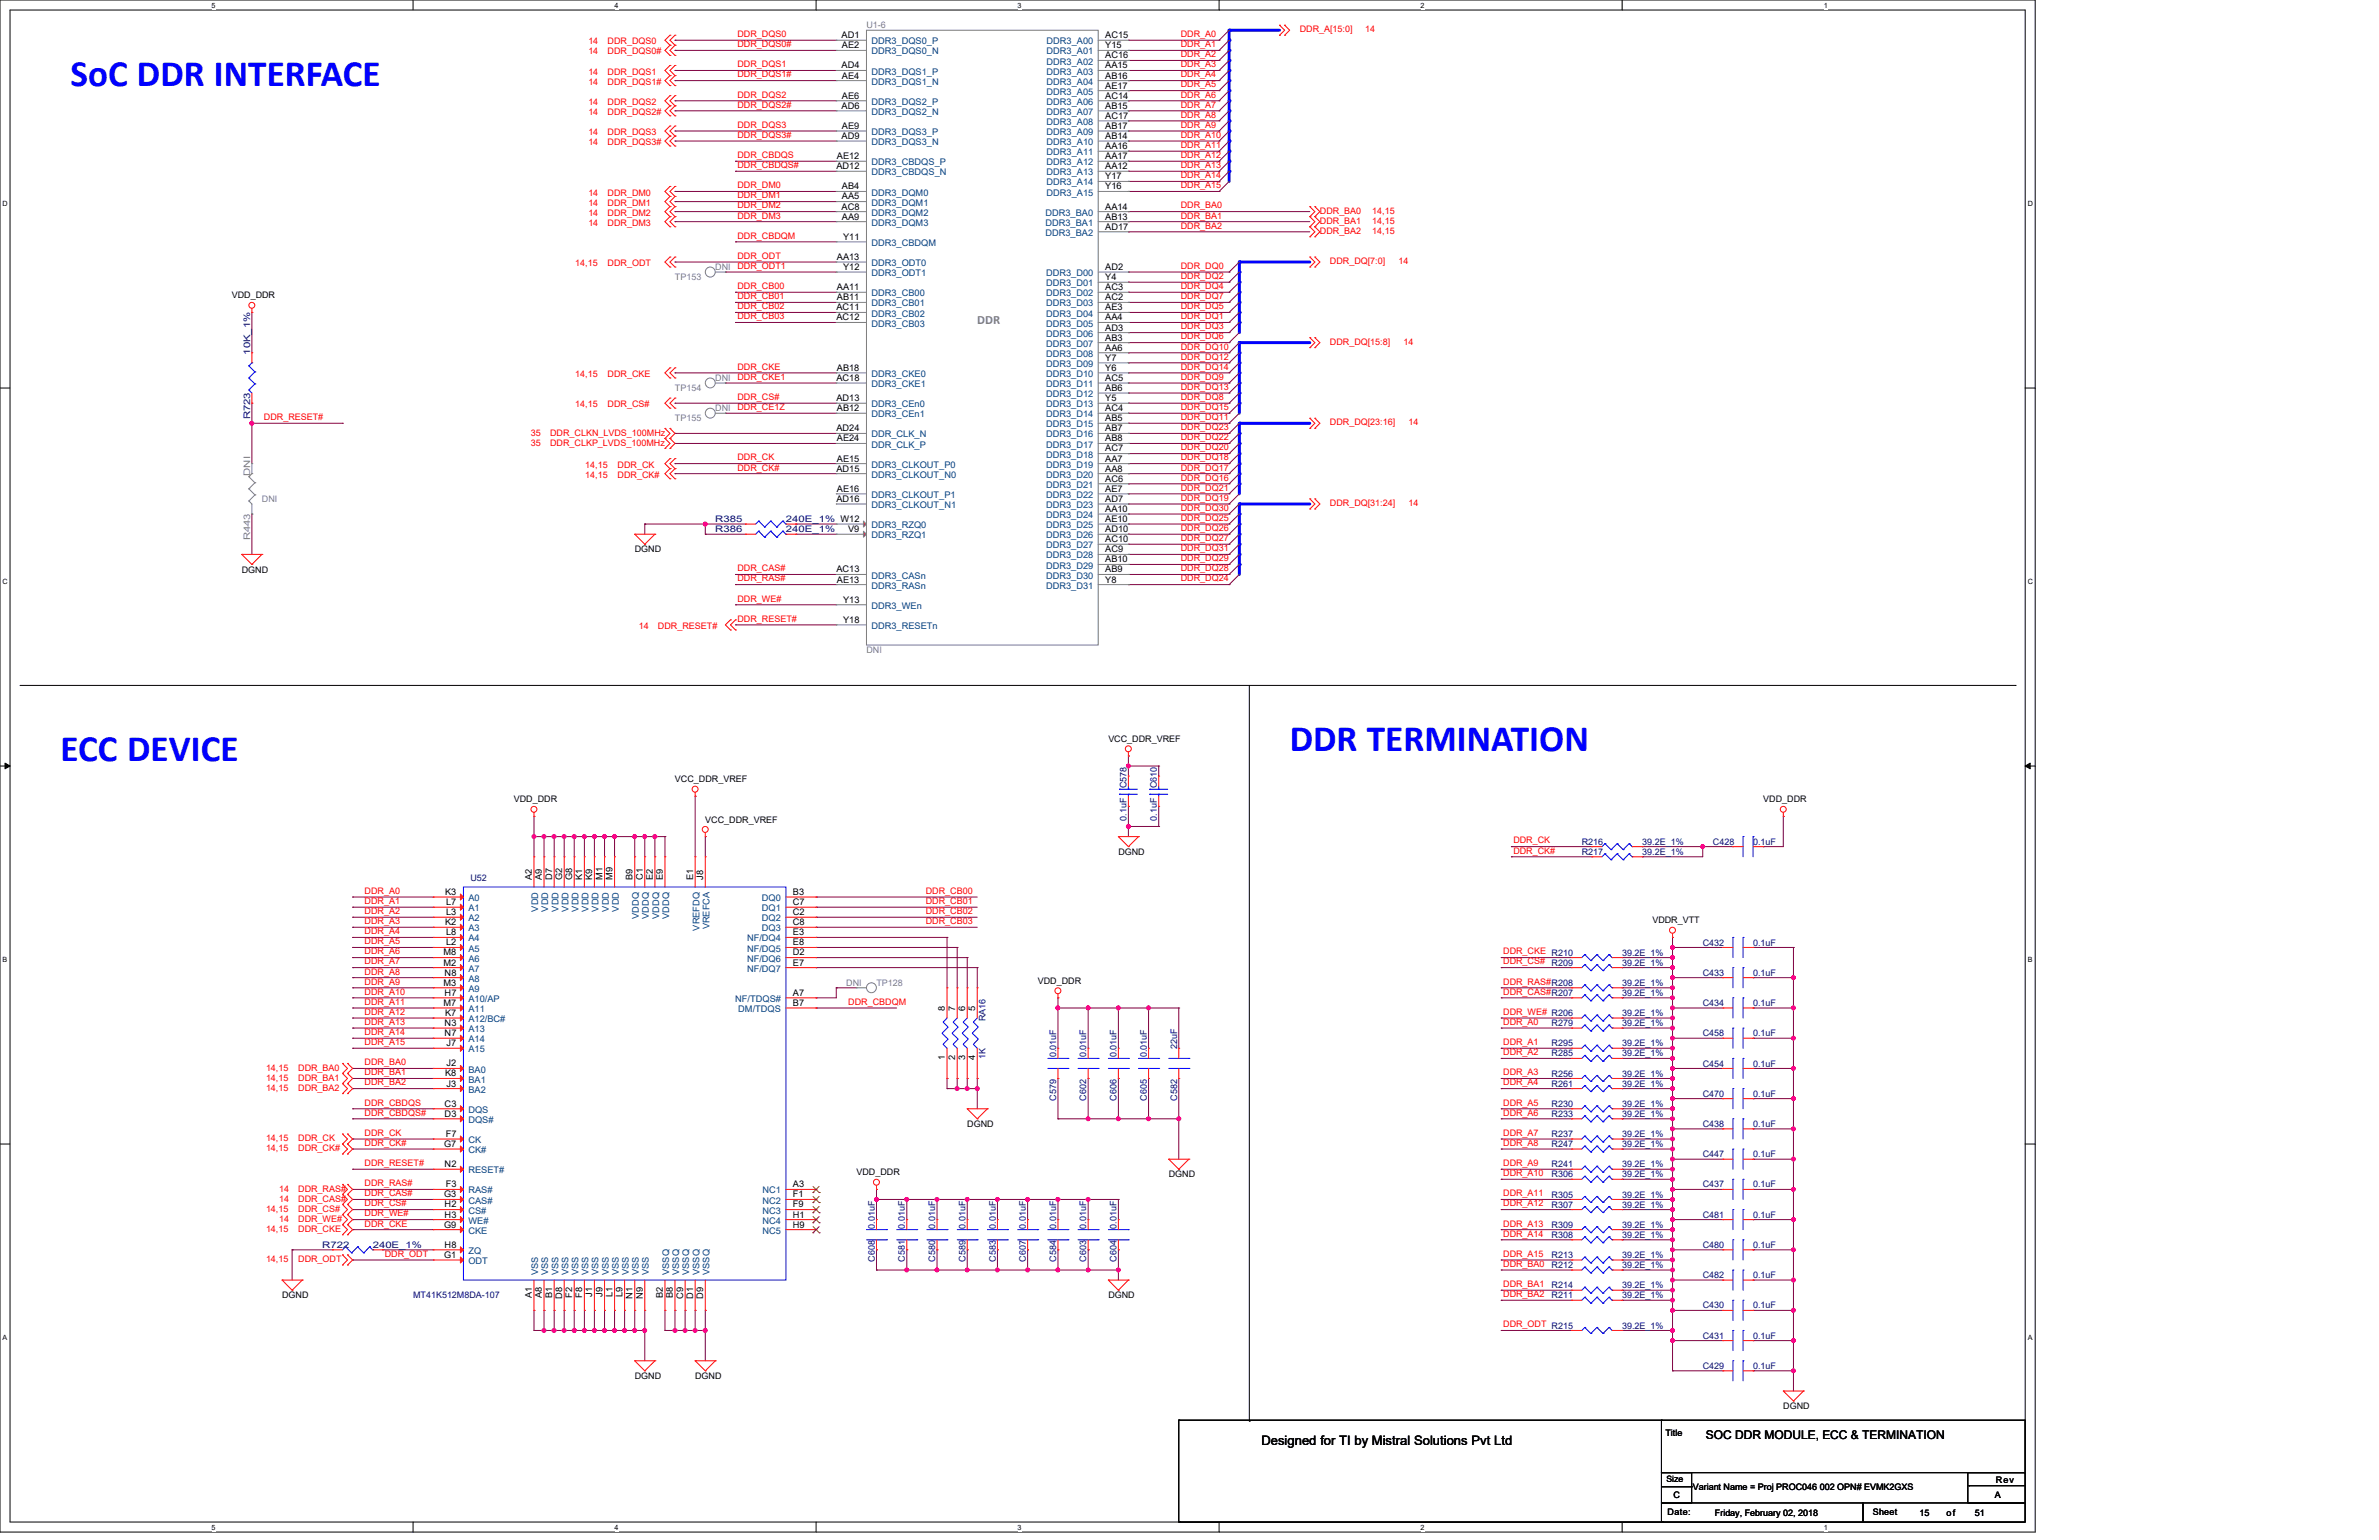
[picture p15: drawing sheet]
<svg xmlns="http://www.w3.org/2000/svg" width="432mm" height="279mm" viewBox="0 0 432 279" stroke-linecap="round" stroke-linejoin="round" font-family="sans-serif">
<defs><g id="words">
<g font-size="6.8" fill="#00f">
<text x="12.8" y="15.6">SoC DDR INTERFACE</text>
<text x="234.1" y="136.3">DDR TERMINATION</text>
<text x="11" y="138.1">ECC DEVICE</text>
</g>
<text font-size="2.4" x="229" y="262.2">Designed for TI by Mistral Solutions Pvt Ltd</text>
<text font-size="2.3" fill="#808080" x="177.4" y="58.9">DDR</text>
<text font-size="2.2" x="309.6" y="261.1">SOC DDR MODULE, ECC &amp; TERMINATION</text>
<g font-size="1.7">
<text x="152.7" y="6.9">AD1</text>
<text x="152.8" y="8.8">AE2</text>
<text x="200.6" y="6.9">AC15</text>
<text x="200.6" y="8.8">Y15</text>
<text x="200.6" y="10.6">AC16</text>
<text x="152.7" y="12.4">AD4</text>
<text x="152.8" y="14.2">AE4</text>
<text x="152.8" y="17.9">AE6</text>
<text x="200.6" y="12.4">AA15</text>
<text x="200.6" y="14.2">AB16</text>
<text x="200.6" y="16.1">AE17</text>
<text x="200.6" y="17.9">AC14</text>
<text x="152.7" y="19.7">AD6</text>
<text x="152.8" y="23.4">AE9</text>
<text x="200.6" y="19.7">AB15</text>
<text x="200.6" y="21.5">AC17</text>
<text x="200.6" y="23.4">AB17</text>
<text x="151.9" y="28.9">AE12</text>
<text x="152.7" y="25.2">AD9</text>
<text x="200.6" y="25.2">AB14</text>
<text x="200.6" y="27.1">AA16</text>
<text x="200.6" y="28.9">AA17</text>
<text x="151.8" y="30.7">AD12</text>
<text x="152.8" y="34.4">AB4</text>
<text x="200.6" y="30.7">AA12</text>
<text x="200.6" y="32.5">Y17</text>
<text x="200.6" y="34.4">Y16</text>
<text x="152.7" y="38">AC8</text>
<text x="152.8" y="36.2">AA5</text>
<text x="152.8" y="39.8">AA9</text>
<text x="200.6" y="38">AA14</text>
<text x="200.6" y="39.8">AB13</text>
<text x="200.6" y="41.7">AD17</text>
<text x="151.9" y="47.2">AA13</text>
<text x="153" y="43.5">Y11</text>
<text x="151.9" y="52.6">AA11</text>
<text x="153" y="49">Y12</text>
<text x="200.6" y="49">AD2</text>
<text x="200.6" y="50.8">Y4</text>
<text x="200.6" y="52.6">AC3</text>
<text x="151.8" y="56.3">AC11</text>
<text x="151.8" y="58.1">AC12</text>
<text x="151.9" y="54.5">AB11</text>
<text x="200.6" y="54.5">AC2</text>
<text x="200.6" y="56.3">AE3</text>
<text x="200.6" y="58.1">AA4</text>
<text x="200.6" y="60">AD3</text>
<text x="200.6" y="61.8">AB3</text>
<text x="200.6" y="63.6">AA6</text>
<text x="200.6" y="65.4">Y7</text>
<text x="151.8" y="69.1">AC18</text>
<text x="151.9" y="67.3">AB18</text>
<text x="200.6" y="67.3">Y6</text>
<text x="200.6" y="69.1">AC5</text>
<text x="200.6" y="70.9">AB6</text>
<text x="151.8" y="72.8">AD13</text>
<text x="151.9" y="74.6">AB12</text>
<text x="200.6" y="72.8">Y5</text>
<text x="200.6" y="74.6">AC4</text>
<text x="200.6" y="76.4">AB5</text>
<text x="151.8" y="78.3">AD24</text>
<text x="151.9" y="83.7">AE15</text>
<text x="151.9" y="80.1">AE24</text>
<text x="200.6" y="78.3">AB7</text>
<text x="200.6" y="80.1">AB8</text>
<text x="200.6" y="81.9">AC7</text>
<text x="200.6" y="83.7">AA7</text>
<text x="151.8" y="85.6">AD15</text>
<text x="151.9" y="89.2">AE16</text>
<text x="200.6" y="85.6">AA8</text>
<text x="200.6" y="87.4">AC6</text>
<text x="200.6" y="89.2">AE7</text>
<text x="151.8" y="91.1">AD16</text>
<text x="200.6" y="91.1">AD7</text>
<text x="200.6" y="92.9">AA10</text>
<text x="200.6" y="94.7">AE10</text>
<text x="153.9" y="96.5">V9</text>
<text x="200.6" y="96.5">AD10</text>
<text x="200.6" y="98.4">AC10</text>
<text x="200.6" y="100.2">AC9</text>
<text x="151.8" y="103.8">AC13</text>
<text x="151.9" y="105.7">AE13</text>
<text x="200.6" y="102">AB10</text>
<text x="200.6" y="103.8">AB9</text>
<text x="200.6" y="105.7">Y8</text>
<text x="153" y="109.3">Y13</text>
<text x="153" y="113">Y18</text>
<text x="96.5" y="159.7" transform="rotate(-90 96.5 159.7)">A2</text>
<text x="98.4" y="159.7" transform="rotate(-90 98.4 159.7)">A9</text>
<text x="100.2" y="159.7" transform="rotate(-90 100.2 159.7)">D7</text>
<text x="102" y="159.7" transform="rotate(-90 102 159.7)">G2</text>
<text x="103.8" y="159.7" transform="rotate(-90 103.8 159.7)">G8</text>
<text x="105.7" y="159.7" transform="rotate(-90 105.7 159.7)">K1</text>
<text x="107.5" y="159.7" transform="rotate(-90 107.5 159.7)">K9</text>
<text x="109.3" y="159.7" transform="rotate(-90 109.3 159.7)">M1</text>
<text x="111.2" y="159.7" transform="rotate(-90 111.2 159.7)">M9</text>
<text x="114.8" y="159.7" transform="rotate(-90 114.8 159.7)">B9</text>
<text x="116.6" y="159.7" transform="rotate(-90 116.6 159.7)">C1</text>
<text x="118.5" y="159.7" transform="rotate(-90 118.5 159.7)">E2</text>
<text x="120.3" y="159.7" transform="rotate(-90 120.3 159.7)">E9</text>
<text x="125.8" y="159.7" transform="rotate(-90 125.8 159.7)">E1</text>
<text x="127.6" y="159.7" transform="rotate(-90 127.6 159.7)">J8</text>
<text x="80.8" y="162.4">K3</text>
<text x="80.8" y="167.9">K2</text>
<text x="81" y="166">L3</text>
<text x="81" y="164.2">L7</text>
<text x="143.9" y="162.4">B3</text>
<text x="143.9" y="166">C2</text>
<text x="143.9" y="164.2">C7</text>
<text x="143.9" y="167.9">C8</text>
<text x="80.5" y="173.4">M8</text>
<text x="81" y="171.5">L2</text>
<text x="81" y="169.7">L8</text>
<text x="143.9" y="173.4">D2</text>
<text x="143.9" y="169.7">E3</text>
<text x="143.9" y="171.5">E8</text>
<text x="80.5" y="175.2">M2</text>
<text x="80.5" y="178.8">M3</text>
<text x="80.7" y="177">N8</text>
<text x="143.9" y="175.2">E7</text>
<text x="80.5" y="182.5">M7</text>
<text x="80.7" y="180.7">H7</text>
<text x="80.8" y="184.3">K7</text>
<text x="143.9" y="180.7">A7</text>
<text x="143.9" y="182.5">B7</text>
<text x="171.5" y="183.4" transform="rotate(-90 171.5 183.4)">8</text>
<text x="173.4" y="183.4" transform="rotate(-90 173.4 183.4)">7</text>
<text x="175.2" y="183.4" transform="rotate(-90 175.2 183.4)">6</text>
<text x="177" y="183.4" transform="rotate(-90 177 183.4)">5</text>
<text x="80.7" y="188">N7</text>
<text x="80.7" y="186.1">N3</text>
<text x="81.1" y="189.8">J7</text>
<text x="80.8" y="195.3">K8</text>
<text x="81.1" y="193.5">J2</text>
<text x="81.1" y="197.1">J3</text>
<text x="171.5" y="192.4" transform="rotate(-90 171.5 192.4)">1</text>
<text x="173.4" y="192.4" transform="rotate(-90 173.4 192.4)">2</text>
<text x="175.2" y="192.4" transform="rotate(-90 175.2 192.4)">3</text>
<text x="177" y="192.4" transform="rotate(-90 177 192.4)">4</text>
<text x="80.7" y="200.8">C3</text>
<text x="80.7" y="202.6">D3</text>
<text x="80.6" y="208.1">G7</text>
<text x="80.9" y="206.3">F7</text>
<text x="80.7" y="211.8">N2</text>
<text x="80.9" y="215.4">F3</text>
<text x="143.9" y="215.4">A3</text>
<text x="80.6" y="217.2">G3</text>
<text x="80.7" y="219.1">H2</text>
<text x="80.7" y="220.9">H3</text>
<text x="143.9" y="217.2">F1</text>
<text x="143.9" y="219.1">F9</text>
<text x="143.9" y="220.9">H1</text>
<text x="80.6" y="222.7">G9</text>
<text x="80.7" y="226.4">H8</text>
<text x="143.9" y="222.7">H9</text>
<text x="80.6" y="228.2">G1</text>
<text x="96.5" y="235.6" transform="rotate(-90 96.5 235.6)">A1</text>
<text x="98.4" y="235.6" transform="rotate(-90 98.4 235.6)">A8</text>
<text x="100.2" y="235.6" transform="rotate(-90 100.2 235.6)">B1</text>
<text x="102" y="235.6" transform="rotate(-90 102 235.6)">D8</text>
<text x="103.8" y="235.5" transform="rotate(-90 103.8 235.5)">F2</text>
<text x="105.7" y="235.5" transform="rotate(-90 105.7 235.5)">F8</text>
<text x="107.5" y="235.3" transform="rotate(-90 107.5 235.3)">J1</text>
<text x="109.3" y="235.3" transform="rotate(-90 109.3 235.3)">J9</text>
<text x="111.2" y="235.4" transform="rotate(-90 111.2 235.4)">L1</text>
<text x="113" y="235.4" transform="rotate(-90 113 235.4)">L9</text>
<text x="114.8" y="235.6" transform="rotate(-90 114.8 235.6)">N1</text>
<text x="116.6" y="235.6" transform="rotate(-90 116.6 235.6)">N9</text>
<text x="120.3" y="235.6" transform="rotate(-90 120.3 235.6)">B2</text>
<text x="122.1" y="235.6" transform="rotate(-90 122.1 235.6)">B8</text>
<text x="124" y="235.6" transform="rotate(-90 124 235.6)">C9</text>
<text x="125.8" y="235.6" transform="rotate(-90 125.8 235.6)">D1</text>
<text x="127.6" y="235.6" transform="rotate(-90 127.6 235.6)">D9</text>
</g>
<g font-size="1.7" fill="#004080">
<text x="158.2" y="8">DDR3_DQS0_P</text>
<text x="158.2" y="9.9">DDR3_DQS0_N</text>
<text x="189.9" y="8">DDR3_A00</text>
<text x="189.9" y="9.9">DDR3_A01</text>
<text x="189.9" y="11.7">DDR3_A02</text>
<text x="158.2" y="13.5">DDR3_DQS1_P</text>
<text x="158.2" y="15.4">DDR3_DQS1_N</text>
<text x="189.9" y="13.5">DDR3_A03</text>
<text x="189.9" y="15.4">DDR3_A04</text>
<text x="189.9" y="17.2">DDR3_A05</text>
<text x="158.2" y="19">DDR3_DQS2_P</text>
<text x="158.2" y="20.8">DDR3_DQS2_N</text>
<text x="189.9" y="19">DDR3_A06</text>
<text x="189.9" y="20.8">DDR3_A07</text>
<text x="189.9" y="22.7">DDR3_A08</text>
<text x="158.2" y="24.5">DDR3_DQS3_P</text>
<text x="158.2" y="26.3">DDR3_DQS3_N</text>
<text x="158.2" y="30">DDR3_CBDQS_P</text>
<text x="189.9" y="24.5">DDR3_A09</text>
<text x="189.9" y="26.3">DDR3_A10</text>
<text x="189.9" y="28.2">DDR3_A11</text>
<text x="189.9" y="30">DDR3_A12</text>
<text x="158.2" y="31.8">DDR3_CBDQS_N</text>
<text x="158.2" y="35.5">DDR3_DQM0</text>
<text x="189.9" y="31.8">DDR3_A13</text>
<text x="189.9" y="33.7">DDR3_A14</text>
<text x="189.9" y="35.5">DDR3_A15</text>
<text x="158.2" y="37.3">DDR3_DQM1</text>
<text x="158.2" y="39.1">DDR3_DQM2</text>
<text x="158.2" y="41">DDR3_DQM3</text>
<text x="189.8" y="39.1">DDR3_BA0</text>
<text x="189.8" y="41">DDR3_BA1</text>
<text x="158.2" y="44.6">DDR3_CBDQM</text>
<text x="189.8" y="42.8">DDR3_BA2</text>
<text x="158.2" y="53.8">DDR3_CB00</text>
<text x="158.2" y="48.3">DDR3_ODT0</text>
<text x="158.2" y="50.1">DDR3_ODT1</text>
<text x="189.9" y="50.1">DDR3_D00</text>
<text x="189.9" y="51.9">DDR3_D01</text>
<text x="189.9" y="53.8">DDR3_D02</text>
<text x="158.2" y="55.6">DDR3_CB01</text>
<text x="158.2" y="57.4">DDR3_CB02</text>
<text x="158.2" y="59.2">DDR3_CB03</text>
<text x="189.9" y="55.6">DDR3_D03</text>
<text x="189.9" y="57.4">DDR3_D04</text>
<text x="189.9" y="59.2">DDR3_D05</text>
<text x="189.9" y="61.1">DDR3_D06</text>
<text x="189.9" y="62.9">DDR3_D07</text>
<text x="189.9" y="64.7">DDR3_D08</text>
<text x="158.2" y="70.2">DDR3_CKE1</text>
<text x="158.2" y="68.4">DDR3_CKE0</text>
<text x="189.9" y="66.6">DDR3_D09</text>
<text x="189.9" y="68.4">DDR3_D10</text>
<text x="189.9" y="70.2">DDR3_D11</text>
<text x="158.2" y="73.9">DDR3_CEn0</text>
<text x="158.2" y="75.7">DDR3_CEn1</text>
<text x="189.9" y="72.1">DDR3_D12</text>
<text x="189.9" y="73.9">DDR3_D13</text>
<text x="189.9" y="75.7">DDR3_D14</text>
<text x="189.9" y="77.5">DDR3_D15</text>
<text x="158.2" y="81.2">DDR_CLK_P</text>
<text x="158.2" y="79.4">DDR_CLK_N</text>
<text x="189.9" y="79.4">DDR3_D16</text>
<text x="189.9" y="81.2">DDR3_D17</text>
<text x="189.9" y="83">DDR3_D18</text>
<text x="158.2" y="84.9">DDR3_CLKOUT_P0</text>
<text x="158.2" y="86.7">DDR3_CLKOUT_N0</text>
<text x="189.9" y="84.9">DDR3_D19</text>
<text x="189.9" y="86.7">DDR3_D20</text>
<text x="189.9" y="88.5">DDR3_D21</text>
<text x="158.2" y="90.3">DDR3_CLKOUT_P1</text>
<text x="158.2" y="92.2">DDR3_CLKOUT_N1</text>
<text x="158.2" y="95.8">DDR3_RZQ0</text>
<text x="189.9" y="90.3">DDR3_D22</text>
<text x="189.9" y="92.2">DDR3_D23</text>
<text x="189.9" y="94">DDR3_D24</text>
<text x="189.9" y="95.8">DDR3_D25</text>
<text x="158.2" y="97.7">DDR3_RZQ1</text>
<text x="189.9" y="97.7">DDR3_D26</text>
<text x="189.9" y="99.5">DDR3_D27</text>
<text x="189.9" y="101.3">DDR3_D28</text>
<text x="158.2" y="105">DDR3_CASn</text>
<text x="158.2" y="106.8">DDR3_RASn</text>
<text x="189.9" y="103.1">DDR3_D29</text>
<text x="189.9" y="105">DDR3_D30</text>
<text x="189.9" y="106.8">DDR3_D31</text>
<text x="158.2" y="110.5">DDR3_WEn</text>
<text x="158.2" y="114.1">DDR3_RESETn</text>
<text x="85" y="163.5">A0</text>
<text x="85" y="167.2">A2</text>
<text x="85" y="165.3">A1</text>
<text x="97.7" y="165.4" transform="rotate(-90 97.7 165.4)">VDD</text>
<text x="99.5" y="165.4" transform="rotate(-90 99.5 165.4)">VDD</text>
<text x="101.3" y="165.4" transform="rotate(-90 101.3 165.4)">VDD</text>
<text x="103.2" y="165.4" transform="rotate(-90 103.2 165.4)">VDD</text>
<text x="105" y="165.4" transform="rotate(-90 105 165.4)">VDD</text>
<text x="106.8" y="165.4" transform="rotate(-90 106.8 165.4)">VDD</text>
<text x="108.6" y="165.4" transform="rotate(-90 108.6 165.4)">VDD</text>
<text x="110.5" y="165.4" transform="rotate(-90 110.5 165.4)">VDD</text>
<text x="112.3" y="165.4" transform="rotate(-90 112.3 165.4)">VDD</text>
<text x="116" y="166.7" transform="rotate(-90 116 166.7)">VDDQ</text>
<text x="117.8" y="166.7" transform="rotate(-90 117.8 166.7)">VDDQ</text>
<text x="119.6" y="166.7" transform="rotate(-90 119.6 166.7)">VDDQ</text>
<text x="121.5" y="166.7" transform="rotate(-90 121.5 166.7)">VDDQ</text>
<text x="138.3" y="163.5">DQ0</text>
<text x="138.3" y="167.2">DQ2</text>
<text x="138.3" y="165.3">DQ1</text>
<text x="85" y="172.6">A5</text>
<text x="85" y="169">A3</text>
<text x="85" y="170.8">A4</text>
<text x="126.9" y="168.8" transform="rotate(-90 126.9 168.8)">VREFDQ</text>
<text x="128.8" y="168.6" transform="rotate(-90 128.8 168.6)">VREFCA</text>
<text x="135.6" y="170.8">NF/DQ4</text>
<text x="135.6" y="172.6">NF/DQ5</text>
<text x="138.3" y="169">DQ3</text>
<text x="85" y="176.3">A7</text>
<text x="85" y="178.1">A8</text>
<text x="85" y="180">A9</text>
<text x="85" y="174.5">A6</text>
<text x="135.6" y="174.5">NF/DQ6</text>
<text x="135.6" y="176.3">NF/DQ7</text>
<text x="85" y="183.6">A11</text>
<text x="85" y="181.8">A10/AP</text>
<text x="85" y="185.4">A12/BC#</text>
<text x="133.5" y="181.8">NF/TDQS#</text>
<text x="134" y="183.6">DM/TDQS</text>
<text x="85" y="189.1">A14</text>
<text x="85" y="187.3">A13</text>
<text x="85" y="190.9">A15</text>
<text x="85" y="194.6">BA0</text>
<text x="85" y="196.4">BA1</text>
<text x="85" y="198.2">BA2</text>
<text x="85" y="201.9">DQS</text>
<text x="85" y="203.7">DQS#</text>
<text x="85" y="207.4">CK</text>
<text x="85" y="209.2">CK#</text>
<text x="85" y="212.9">RESET#</text>
<text x="85" y="216.5">RAS#</text>
<text x="85" y="218.4">CAS#</text>
<text x="85" y="220.2">CS#</text>
<text x="138.4" y="216.5">NC1</text>
<text x="138.4" y="218.4">NC2</text>
<text x="138.4" y="220.2">NC3</text>
<text x="85" y="223.8">CKE</text>
<text x="85" y="222">WE#</text>
<text x="85" y="227.5">ZQ</text>
<text x="138.4" y="222">NC4</text>
<text x="138.4" y="223.8">NC5</text>
<text x="85" y="229.3">ODT</text>
<text x="97.7" y="231.3" transform="rotate(-90 97.7 231.3)">VSS</text>
<text x="99.5" y="231.3" transform="rotate(-90 99.5 231.3)">VSS</text>
<text x="101.3" y="231.3" transform="rotate(-90 101.3 231.3)">VSS</text>
<text x="103.2" y="231.3" transform="rotate(-90 103.2 231.3)">VSS</text>
<text x="105" y="231.3" transform="rotate(-90 105 231.3)">VSS</text>
<text x="106.8" y="231.3" transform="rotate(-90 106.8 231.3)">VSS</text>
<text x="108.6" y="231.3" transform="rotate(-90 108.6 231.3)">VSS</text>
<text x="110.5" y="231.3" transform="rotate(-90 110.5 231.3)">VSS</text>
<text x="112.3" y="231.3" transform="rotate(-90 112.3 231.3)">VSS</text>
<text x="114.1" y="231.3" transform="rotate(-90 114.1 231.3)">VSS</text>
<text x="116" y="231.3" transform="rotate(-90 116 231.3)">VSS</text>
<text x="117.8" y="231.3" transform="rotate(-90 117.8 231.3)">VSS</text>
<text x="121.5" y="231.3" transform="rotate(-90 121.5 231.3)">VSSQ</text>
<text x="123.3" y="231.3" transform="rotate(-90 123.3 231.3)">VSSQ</text>
<text x="125.1" y="231.3" transform="rotate(-90 125.1 231.3)">VSSQ</text>
<text x="126.9" y="231.3" transform="rotate(-90 126.9 231.3)">VSSQ</text>
<text x="128.8" y="231.3" transform="rotate(-90 128.8 231.3)">VSSQ</text>
</g>
<g font-size="1.6" fill="#808080">
<text x="157.3" y="5.1">U1-6</text>
<text x="122.5" y="50.8">TP153</text>
<text x="129.8" y="49">DNI</text>
<text x="122.5" y="71">TP154</text>
<text x="129.8" y="69.1">DNI</text>
<text x="122.5" y="76.5">TP155</text>
<text x="129.8" y="74.6">DNI</text>
<text x="45.4" y="86.3" transform="rotate(-90 45.4 86.3)">DNI</text>
<text x="47.5" y="91.1">DNI</text>
<text x="45.4" y="98" transform="rotate(-90 45.4 98)">R443</text>
<text x="157.3" y="118.5">DNI</text>
<text x="153.6" y="178.9">DNI</text>
<text x="159.1" y="178.9">TP128</text>
</g>
<g font-size="1.6" fill="#f00">
<text x="235.9" y="5.9">DDR_A[15:0]</text>
<text x="247.8" y="5.9">14</text>
<text x="106.8" y="8.1">14</text>
<text x="106.8" y="9.9">14</text>
<text x="110.3" y="8.1">DDR_DQS0</text>
<text x="110.3" y="9.9">DDR_DQS0#</text>
<text x="133.9" y="6.7">DDR_DQS0</text>
<text x="133.9" y="8.6">DDR_DQS0#</text>
<text x="214.3" y="6.7">DDR_A0</text>
<text x="214.3" y="8.6">DDR_A1</text>
<text x="214.3" y="10.4">DDR_A2</text>
<text x="106.8" y="13.5">14</text>
<text x="106.8" y="15.4">14</text>
<text x="110.3" y="13.5">DDR_DQS1</text>
<text x="110.3" y="15.4">DDR_DQS1#</text>
<text x="133.9" y="12.2">DDR_DQS1</text>
<text x="133.9" y="14.1">DDR_DQS1#</text>
<text x="133.9" y="17.7">DDR_DQS2</text>
<text x="214.3" y="12.2">DDR_A3</text>
<text x="214.3" y="14.1">DDR_A4</text>
<text x="214.3" y="15.9">DDR_A5</text>
<text x="214.3" y="17.7">DDR_A6</text>
<text x="106.8" y="19">14</text>
<text x="106.8" y="20.8">14</text>
<text x="110.3" y="19">DDR_DQS2</text>
<text x="110.3" y="20.8">DDR_DQS2#</text>
<text x="133.9" y="19.5">DDR_DQS2#</text>
<text x="133.9" y="23.2">DDR_DQS3</text>
<text x="214.3" y="19.5">DDR_A7</text>
<text x="214.3" y="21.4">DDR_A8</text>
<text x="214.3" y="23.2">DDR_A9</text>
<text x="106.8" y="24.5">14</text>
<text x="106.8" y="26.4">14</text>
<text x="110.3" y="24.5">DDR_DQS3</text>
<text x="110.3" y="26.4">DDR_DQS3#</text>
<text x="133.9" y="25">DDR_DQS3#</text>
<text x="133.9" y="28.7">DDR_CBDQS</text>
<text x="214.3" y="25">DDR_A10</text>
<text x="214.3" y="26.9">DDR_A11</text>
<text x="214.3" y="28.7">DDR_A12</text>
<text x="106.8" y="35.5">14</text>
<text x="110.3" y="35.5">DDR_DM0</text>
<text x="133.9" y="30.5">DDR_CBDQS#</text>
<text x="133.9" y="34.2">DDR_DM0</text>
<text x="214.3" y="30.5">DDR_A13</text>
<text x="214.3" y="32.3">DDR_A14</text>
<text x="214.3" y="34.2">DDR_A15</text>
<text x="106.8" y="37.3">14</text>
<text x="106.8" y="39.1">14</text>
<text x="106.8" y="41">14</text>
<text x="110.3" y="37.3">DDR_DM1</text>
<text x="110.3" y="39.1">DDR_DM2</text>
<text x="110.3" y="41">DDR_DM3</text>
<text x="133.9" y="36">DDR_DM1</text>
<text x="133.9" y="37.8">DDR_DM2</text>
<text x="133.9" y="39.6">DDR_DM3</text>
<text x="214.3" y="37.8">DDR_BA0</text>
<text x="214.3" y="41.5">DDR_BA2</text>
<text x="214.3" y="39.6">DDR_BA1</text>
<text x="239.6" y="38.8">DDR_BA0</text>
<text x="239.6" y="40.6">DDR_BA1</text>
<text x="249.1" y="38.8">14,15</text>
<text x="249.1" y="40.6">14,15</text>
<text x="133.9" y="47">DDR_ODT</text>
<text x="133.9" y="43.3">DDR_CBDQM</text>
<text x="239.6" y="42.4">DDR_BA2</text>
<text x="241.4" y="47.9">DDR_DQ[7:0]</text>
<text x="249.1" y="42.4">14,15</text>
<text x="253.8" y="47.9">14</text>
<text x="104.4" y="48.3">14,15</text>
<text x="110.3" y="48.3">DDR_ODT</text>
<text x="133.9" y="48.8">DDR_ODT1</text>
<text x="133.9" y="52.5">DDR_CB00</text>
<text x="214.3" y="50.6">DDR_DQ2</text>
<text x="214.3" y="52.5">DDR_DQ4</text>
<text x="214.3" y="48.8">DDR_DQ0</text>
<text x="133.9" y="54.3">DDR_CB01</text>
<text x="133.9" y="56.1">DDR_CB02</text>
<text x="133.9" y="57.9">DDR_CB03</text>
<text x="214.3" y="57.9">DDR_DQ1</text>
<text x="214.3" y="54.3">DDR_DQ7</text>
<text x="214.3" y="59.8">DDR_DQ3</text>
<text x="214.3" y="56.1">DDR_DQ5</text>
<text x="214.3" y="65.3">DDR_DQ12</text>
<text x="214.3" y="63.4">DDR_DQ10</text>
<text x="214.3" y="61.6">DDR_DQ6</text>
<text x="241.4" y="62.5">DDR_DQ[15:8]</text>
<text x="254.7" y="62.5">14</text>
<text x="104.4" y="68.4">14,15</text>
<text x="110.3" y="68.4">DDR_CKE</text>
<text x="133.9" y="68.9">DDR_CKE1</text>
<text x="133.9" y="67.1">DDR_CKE</text>
<text x="214.3" y="67.1">DDR_DQ14</text>
<text x="214.3" y="70.7">DDR_DQ13</text>
<text x="214.3" y="68.9">DDR_DQ9</text>
<text x="47.9" y="76.2">DDR_RESET#</text>
<text x="104.4" y="73.9">14,15</text>
<text x="110.3" y="73.9">DDR_CS#</text>
<text x="133.9" y="74.4">DDR_CE1Z</text>
<text x="133.9" y="72.6">DDR_CS#</text>
<text x="214.3" y="72.6">DDR_DQ8</text>
<text x="214.3" y="74.4">DDR_DQ15</text>
<text x="214.3" y="76.2">DDR_DQ11</text>
<text x="241.4" y="77.2">DDR_DQ[23:16]</text>
<text x="255.7" y="77.2">14</text>
<text x="96.4" y="79">35</text>
<text x="96.4" y="80.8">35</text>
<text x="99.8" y="79">DDR_CLKN_LVDS_100MHz</text>
<text x="99.8" y="80.8">DDR_CLKP_LVDS_100MHz</text>
<text x="133.9" y="83.5">DDR_CK</text>
<text x="214.3" y="81.7">DDR_DQ20</text>
<text x="214.3" y="78.1">DDR_DQ23</text>
<text x="214.3" y="83.5">DDR_DQ18</text>
<text x="214.3" y="79.9">DDR_DQ22</text>
<text x="106.2" y="84.9">14,15</text>
<text x="106.2" y="86.7">14,15</text>
<text x="112.1" y="84.9">DDR_CK</text>
<text x="112.1" y="86.7">DDR_CK#</text>
<text x="133.9" y="85.4">DDR_CK#</text>
<text x="214.3" y="87.2">DDR_DQ16</text>
<text x="214.3" y="89">DDR_DQ21</text>
<text x="214.3" y="85.4">DDR_DQ17</text>
<text x="214.3" y="90.9">DDR_DQ19</text>
<text x="214.3" y="92.7">DDR_DQ30</text>
<text x="214.3" y="94.5">DDR_DQ25</text>
<text x="241.4" y="91.8">DDR_DQ[31:24]</text>
<text x="255.7" y="91.8">14</text>
<text x="214.3" y="101.8">DDR_DQ29</text>
<text x="214.3" y="98.2">DDR_DQ27</text>
<text x="214.3" y="100">DDR_DQ31</text>
<text x="214.3" y="96.4">DDR_DQ26</text>
<text x="133.9" y="105.5">DDR_RAS#</text>
<text x="133.9" y="103.7">DDR_CAS#</text>
<text x="214.3" y="105.5">DDR_DQ24</text>
<text x="214.3" y="103.7">DDR_DQ28</text>
<text x="133.9" y="109.2">DDR_WE#</text>
<text x="133.9" y="112.8">DDR_RESET#</text>
<text x="115.9" y="114.1">14</text>
<text x="119.4" y="114.1">DDR_RESET#</text>
<text x="274.7" y="153">DDR_CK</text>
<text x="274.7" y="154.9">DDR_CK#</text>
<text x="66.2" y="162.2">DDR_A0</text>
<text x="66.2" y="164">DDR_A1</text>
<text x="66.2" y="165.8">DDR_A2</text>
<text x="66.2" y="167.7">DDR_A3</text>
<text x="168" y="167.7">DDR_CB03</text>
<text x="168" y="164">DDR_CB01</text>
<text x="168" y="165.8">DDR_CB02</text>
<text x="168" y="162.2">DDR_CB00</text>
<text x="66.2" y="169.5">DDR_A4</text>
<text x="66.2" y="171.3">DDR_A5</text>
<text x="66.2" y="173.2">DDR_A6</text>
<text x="272.8" y="173.2">DDR_CKE R210</text>
<text x="66.2" y="175">DDR_A7</text>
<text x="66.2" y="176.8">DDR_A8</text>
<text x="66.2" y="178.6">DDR_A9</text>
<text x="272.8" y="175">DDR_CS#</text>
<text x="272.8" y="178.6">DDR_RAS#R208</text>
<text x="66.2" y="180.5">DDR_A10</text>
<text x="66.2" y="182.3">DDR_A11</text>
<text x="66.2" y="184.1">DDR_A12</text>
<text x="66.2" y="185.9">DDR_A13</text>
<text x="154" y="182.3">DDR_CBDQM</text>
<text x="272.8" y="180.5">DDR_CAS#R207</text>
<text x="272.8" y="184.1">DDR_WE# R206</text>
<text x="272.8" y="185.9">DDR_A0</text>
<text x="66.2" y="187.8">DDR_A14</text>
<text x="66.2" y="189.6">DDR_A15</text>
<text x="272.8" y="189.6">DDR_A1</text>
<text x="272.8" y="191.5">DDR_A2</text>
<text x="48.3" y="194.2">14,15</text>
<text x="48.3" y="196.1">14,15</text>
<text x="48.3" y="197.9">14,15</text>
<text x="54.1" y="194.2">DDR_BA0</text>
<text x="54.1" y="196.1">DDR_BA1</text>
<text x="54.1" y="197.9">DDR_BA2</text>
<text x="66.2" y="193.3">DDR_BA0</text>
<text x="66.2" y="196.9">DDR_BA2</text>
<text x="66.2" y="195.1">DDR_BA1</text>
<text x="272.8" y="195.1">DDR_A3</text>
<text x="272.8" y="196.9">DDR_A4</text>
<text x="66.2" y="200.6">DDR_CBDQS</text>
<text x="66.2" y="202.4">DDR_CBDQS#</text>
<text x="272.8" y="200.6">DDR_A5</text>
<text x="272.8" y="202.4">DDR_A6</text>
<text x="48.3" y="207">14,15</text>
<text x="48.3" y="208.9">14,15</text>
<text x="54.1" y="207">DDR_CK</text>
<text x="54.1" y="208.9">DDR_CK#</text>
<text x="66.2" y="206.1">DDR_CK</text>
<text x="66.2" y="207.9">DDR_CK#</text>
<text x="272.8" y="206.1">DDR_A7</text>
<text x="272.8" y="207.9">DDR_A8</text>
<text x="66.2" y="211.6">DDR_RESET#</text>
<text x="66.2" y="215.2">DDR_RAS#</text>
<text x="272.8" y="211.6">DDR_A9</text>
<text x="272.8" y="213.4">DDR_A10</text>
<text x="48.3" y="219.8">14,15</text>
<text x="50.7" y="216.2">14</text>
<text x="50.7" y="218">14</text>
<text x="50.7" y="221.7">14</text>
<text x="54.1" y="216.2">DDR_RAS#</text>
<text x="54.1" y="218">DDR_CAS#</text>
<text x="54.1" y="221.7">DDR_WE#</text>
<text x="54.1" y="219.8">DDR_CS#</text>
<text x="66.2" y="217">DDR_CAS#</text>
<text x="66.2" y="220.7">DDR_WE#</text>
<text x="66.2" y="218.9">DDR_CS#</text>
<text x="272.8" y="217">DDR_A11</text>
<text x="272.8" y="218.9">DDR_A12</text>
<text x="48.3" y="223.5">14,15</text>
<text x="54.1" y="223.5">DDR_CKE</text>
<text x="66.2" y="222.5">DDR_CKE</text>
<text x="272.8" y="222.5">DDR_A13</text>
<text x="272.8" y="224.4">DDR_A14</text>
<text x="48.3" y="229">14,15</text>
<text x="54.1" y="229">DDR_ODT</text>
<text x="69.9" y="228">DDR_ODT</text>
<text x="272.8" y="228">DDR_A15</text>
<text x="272.8" y="229.8">DDR_BA0</text>
<text x="272.8" y="233.5">DDR_BA1</text>
<text x="272.8" y="235.3">DDR_BA2</text>
<text x="272.8" y="240.8">DDR_ODT R215</text>
</g>
<g font-size="1.6">
<text x="42.1" y="54.1">VDD_DDR</text>
<text x="115.2" y="100.2">DGND</text>
<text x="43.9" y="103.9">DGND</text>
<text x="201.2" y="134.6">VCC_DDR_VREF</text>
<text x="122.5" y="141.9">VCC_DDR_VREF</text>
<text x="93.3" y="145.6">VDD_DDR</text>
<text x="128" y="149.2">VCC_DDR_VREF</text>
<text x="320" y="145.6">VDD_DDR</text>
<text x="203" y="155.1">DGND</text>
<text x="299.9" y="167.5">VDDR_VTT</text>
<text x="188.4" y="178.5">VDD_DDR</text>
<text x="175.6" y="204.5">DGND</text>
<text x="155.4" y="213.3">VDD_DDR</text>
<text x="212.1" y="213.6">DGND</text>
<text x="51.2" y="235.6">DGND</text>
<text x="201.2" y="235.6">DGND</text>
<text x="115.2" y="250.2">DGND</text>
<text x="126.2" y="250.2">DGND</text>
<text x="323.7" y="255.7">DGND</text>
<text x="302.3" y="260.6">Title</text>
<text x="302.5" y="269">Size</text>
<text x="362.3" y="269">Rev</text>
<text x="302.7" y="274.9">Date:</text>
<text x="303.8" y="271.8">C</text>
<text x="307.2" y="270.3">Variant Name = Proj PROC046 002 OPN# EVMK2GXS</text>
<text x="311.3" y="275.1">Friday, February 02, 2018</text>
<text x="340" y="274.9">Sheet</text>
<text x="348.4" y="275.1">15</text>
<text x="353.3" y="275.1">of</text>
<text x="358.4" y="275.1">51</text>
<text x="362.1" y="271.8">A</text>
</g>
<g font-size="1.6" fill="#000080">
<text x="45.4" y="64.4" transform="rotate(-90 45.4 64.4)">10K_1%</text>
<text x="45.4" y="76.1" transform="rotate(-90 45.4 76.1)">R723</text>
<text x="129.8" y="94.7">R385</text>
<text x="142.6" y="94.7">240E_1% W12</text>
<text x="129.8" y="96.6">R386</text>
<text x="142.6" y="96.6">240E_1%</text>
<text x="204.5" y="143" transform="rotate(-90 204.5 143)">C578</text>
<text x="210" y="143" transform="rotate(-90 210 143)">C610</text>
<text x="204.5" y="148.9" transform="rotate(-90 204.5 148.9)">0.1uF</text>
<text x="210" y="148.9" transform="rotate(-90 210 148.9)">0.1uF</text>
<text x="287.1" y="153.3">R216</text>
<text x="287.1" y="155.1">R217</text>
<text x="298.1" y="153.3">39.2E_1%</text>
<text x="298.1" y="155.1">39.2E_1%</text>
<text x="310.9" y="153.3">C428</text>
<text x="318.2" y="153.3">0.1uF</text>
<text x="85.4" y="159.9">U52</text>
<text x="294.4" y="173.4">39.2E_1%</text>
<text x="309.1" y="171.6">C432</text>
<text x="318.2" y="171.6">0.1uF</text>
<text x="281.6" y="175.2">R209</text>
<text x="294.4" y="175.2">39.2E_1%</text>
<text x="294.4" y="178.9">39.2E_1%</text>
<text x="309.1" y="177">C433</text>
<text x="318.2" y="177">0.1uF</text>
<text x="178.9" y="185.3" transform="rotate(-90 178.9 185.3)">RA16</text>
<text x="294.4" y="180.7">39.2E_1%</text>
<text x="294.4" y="184.4">39.2E_1%</text>
<text x="309.1" y="182.5">C434</text>
<text x="318.2" y="182.5">0.1uF</text>
<text x="191.7" y="191.8" transform="rotate(-90 191.7 191.8)">0.01uF</text>
<text x="197.2" y="191.8" transform="rotate(-90 197.2 191.8)">0.01uF</text>
<text x="202.7" y="191.8" transform="rotate(-90 202.7 191.8)">0.01uF</text>
<text x="208.2" y="191.8" transform="rotate(-90 208.2 191.8)">0.01uF</text>
<text x="213.6" y="190.4" transform="rotate(-90 213.6 190.4)">22uF</text>
<text x="281.6" y="186.2">R279</text>
<text x="281.6" y="189.8">R295</text>
<text x="281.6" y="191.7">R285</text>
<text x="294.4" y="186.2">39.2E_1%</text>
<text x="294.4" y="189.8">39.2E_1%</text>
<text x="294.4" y="191.7">39.2E_1%</text>
<text x="309.1" y="188">C458</text>
<text x="318.2" y="188">0.1uF</text>
<text x="178.9" y="192.2" transform="rotate(-90 178.9 192.2)">1K</text>
<text x="281.6" y="195.3">R256</text>
<text x="281.6" y="197.1">R261</text>
<text x="294.4" y="195.3">39.2E_1%</text>
<text x="294.4" y="197.1">39.2E_1%</text>
<text x="309.1" y="193.5">C454</text>
<text x="318.2" y="193.5">0.1uF</text>
<text x="191.7" y="199.7" transform="rotate(-90 191.7 199.7)">C579</text>
<text x="197.2" y="199.7" transform="rotate(-90 197.2 199.7)">C602</text>
<text x="202.7" y="199.7" transform="rotate(-90 202.7 199.7)">C606</text>
<text x="208.2" y="199.7" transform="rotate(-90 208.2 199.7)">C605</text>
<text x="213.6" y="199.7" transform="rotate(-90 213.6 199.7)">C582</text>
<text x="281.6" y="200.8">R230</text>
<text x="281.6" y="202.6">R233</text>
<text x="294.4" y="200.8">39.2E_1%</text>
<text x="294.4" y="202.6">39.2E_1%</text>
<text x="309.1" y="199">C470</text>
<text x="318.2" y="199">0.1uF</text>
<text x="281.6" y="208.1">R247</text>
<text x="281.6" y="206.3">R237</text>
<text x="294.4" y="208.1">39.2E_1%</text>
<text x="294.4" y="206.3">39.2E_1%</text>
<text x="309.1" y="204.5">C438</text>
<text x="309.1" y="210">C447</text>
<text x="318.2" y="204.5">0.1uF</text>
<text x="318.2" y="210">0.1uF</text>
<text x="281.6" y="211.8">R241</text>
<text x="281.6" y="213.6">R306</text>
<text x="294.4" y="211.8">39.2E_1%</text>
<text x="294.4" y="213.6">39.2E_1%</text>
<text x="309.1" y="215.4">C437</text>
<text x="318.2" y="215.4">0.1uF</text>
<text x="281.6" y="217.3">R305</text>
<text x="281.6" y="219.1">R307</text>
<text x="294.4" y="217.3">39.2E_1%</text>
<text x="294.4" y="219.1">39.2E_1%</text>
<text x="309.1" y="220.9">C481</text>
<text x="318.2" y="220.9">0.1uF</text>
<text x="58.5" y="226.4">R722</text>
<text x="67.6" y="226.4">240E_1%</text>
<text x="158.8" y="222.9" transform="rotate(-90 158.8 222.9)">0.01uF</text>
<text x="164.3" y="222.9" transform="rotate(-90 164.3 222.9)">0.01uF</text>
<text x="169.7" y="222.9" transform="rotate(-90 169.7 222.9)">0.01uF</text>
<text x="175.2" y="222.9" transform="rotate(-90 175.2 222.9)">0.01uF</text>
<text x="180.7" y="222.9" transform="rotate(-90 180.7 222.9)">0.01uF</text>
<text x="186.2" y="222.9" transform="rotate(-90 186.2 222.9)">0.01uF</text>
<text x="191.7" y="222.9" transform="rotate(-90 191.7 222.9)">0.01uF</text>
<text x="197.2" y="222.9" transform="rotate(-90 197.2 222.9)">0.01uF</text>
<text x="202.7" y="222.9" transform="rotate(-90 202.7 222.9)">0.01uF</text>
<text x="281.6" y="222.8">R309</text>
<text x="281.6" y="224.6">R308</text>
<text x="294.4" y="222.8">39.2E_1%</text>
<text x="294.4" y="224.6">39.2E_1%</text>
<text x="309.1" y="226.4">C480</text>
<text x="318.2" y="226.4">0.1uF</text>
<text x="158.8" y="229" transform="rotate(-90 158.8 229)">C608</text>
<text x="164.3" y="229" transform="rotate(-90 164.3 229)">C581</text>
<text x="169.7" y="229" transform="rotate(-90 169.7 229)">C580</text>
<text x="175.2" y="229" transform="rotate(-90 175.2 229)">C589</text>
<text x="180.7" y="229" transform="rotate(-90 180.7 229)">C583</text>
<text x="186.2" y="229" transform="rotate(-90 186.2 229)">C607</text>
<text x="191.7" y="229" transform="rotate(-90 191.7 229)">C584</text>
<text x="197.2" y="229" transform="rotate(-90 197.2 229)">C603</text>
<text x="202.7" y="229" transform="rotate(-90 202.7 229)">C604</text>
<text x="281.6" y="228.2">R213</text>
<text x="281.6" y="233.7">R214</text>
<text x="281.6" y="230.1">R212</text>
<text x="294.4" y="228.2">39.2E_1%</text>
<text x="294.4" y="233.7">39.2E_1%</text>
<text x="294.4" y="230.1">39.2E_1%</text>
<text x="309.1" y="231.9">C482</text>
<text x="318.2" y="231.9">0.1uF</text>
<text x="75" y="235.6">MT41K512M8DA-107</text>
<text x="281.6" y="235.6">R211</text>
<text x="294.4" y="235.6">39.2E_1%</text>
<text x="309.1" y="237.4">C430</text>
<text x="318.2" y="237.4">0.1uF</text>
<text x="294.4" y="241">39.2E_1%</text>
<text x="309.1" y="242.9">C431</text>
<text x="318.2" y="242.9">0.1uF</text>
<text x="309.1" y="248.4">C429</text>
<text x="318.2" y="248.4">0.1uF</text>
</g>
<g font-size="1.3">
<text x="38.4" y="1.4">5</text>
<text x="111.5" y="1.4">4</text>
<text x="184.7" y="1.4">3</text>
<text x="257.9" y="1.4">2</text>
<text x="331" y="1.4">1</text>
<text x=".5" y="37.3">D</text>
<text x="368" y="37.3">D</text>
<text x=".5" y="105.9">C</text>
<text x="368" y="105.9">C</text>
<text x=".5" y="174.5">B</text>
<text x="368" y="174.5">B</text>
<text x=".5" y="243">A</text>
<text x="368" y="243">A</text>
<text x="38.4" y="277.5">5</text>
<text x="111.5" y="277.5">4</text>
<text x="184.7" y="277.5">3</text>
<text x="257.9" y="277.5">2</text>
<text x="331" y="277.5">1</text>
</g>
</g></defs>
<path d="M0 0h369.4v278h-369.4zM1.8 1.8h365.8v274.3h-365.8z" fill="none" stroke="#000" stroke-width=".18"/>
<g fill="#fff">
<path d="M38.4 .2h.7v1.5h-.7z"/>
<path d="M38.4 276.3h.7v1.5h-.7z"/>
</g>
<path d="M75 0v1.8M75 276.1v1.9" fill="none" stroke="#000" stroke-width=".18"/>
<g fill="#fff">
<path d="M111.5 .2h.8v1.5h-.8z"/>
<path d="M111.5 276.3h.8v1.5h-.8z"/>
</g>
<path d="M148.1 0v1.8M148.1 276.1v1.9" fill="none" stroke="#000" stroke-width=".18"/>
<g fill="#fff">
<path d="M184.7 .2h.7v1.5h-.7z"/>
<path d="M184.7 276.3h.7v1.5h-.7z"/>
</g>
<path d="M221.3 0v1.8M221.3 276.1v1.9" fill="none" stroke="#000" stroke-width=".18"/>
<g fill="#fff">
<path d="M257.9 .2h.7v1.5h-.7z"/>
<path d="M257.9 276.3h.7v1.5h-.7z"/>
</g>
<path d="M294.4 0v1.8M294.4 276.1v1.9" fill="none" stroke="#000" stroke-width=".18"/>
<g fill="#fff">
<path d="M331 .2h.7v1.5h-.7z"/>
<path d="M331 276.3h.7v1.5h-.7z"/>
<path d="M.5 36.1h.9v1.5h-.9z"/>
<path d="M368 36.1h1v1.5h-1z"/>
<path d="M.5 104.7h.9v1.5h-.9z"/>
<path d="M368 104.7h1v1.5h-1z"/>
</g>
<path d="M0 70.4h1.8M367.6 70.4h1.8" fill="none" stroke="#000" stroke-width=".18"/>
<g fill="#fff">
<path d="M.5 173.3h.8v1.4h-.8z"/>
<path d="M368 173.3h.9v1.4h-.9z"/>
</g>
<path d="M0 139h1.8M.9 138.5l.9 .5-.9 .5zM367.6 139l.9-.5v1zM367.6 139h1.8" fill="none" stroke="#000" stroke-width=".18"/>
<path d="M.9 138.5l.9 .5-.9 .5zM367.6 139l.9-.5v1z" fill="#000"/>
<g fill="#fff">
<path d="M.5 241.9h.8v1.4h-.8z"/>
<path d="M368 241.9h.9v1.4h-.9z"/>
</g>
<path d="M3.6 124.4h362.2M226.8 124.4v133.5M365.8 124.4h.1M0 207.6h1.8M367.6 207.6h1.8M226.8 257.9h.1" fill="none" stroke="#000" stroke-width=".18"/>
<path d="M214 182.9h.1M214 182.9v7.3M214 203h.1M214 203v7.3" fill="none" stroke="#800040" stroke-width=".18"/>
<circle cx="214" cy="203" r=".36" fill="#f0f"/>
<circle cx="214" cy="203" r=".36" fill="none" stroke="#f0f" stroke-width=".18"/>
<path d="M208.5 203h.1M208.5 203h5.5" fill="none" stroke="#800040" stroke-width=".18"/>
<circle cx="208.5" cy="203" r=".35" fill="#f0f"/>
<circle cx="208.5" cy="203" r=".35" fill="none" stroke="#f0f" stroke-width=".18"/>
<g fill="none" stroke="#800040" stroke-width=".18">
<path d="M96.9 151.8h.1M96.9 151.8h1.8M98.7 151.8h.1M98.7 151.8v3.6M64 162.8h.1M64 164.6h.1M64 166.4h.1M64 168.2h.1M64 170.1h.1M64 171.9h.1M64 173.7h.1M64 175.6h.1"/>
<path d="M64 177.4h.1M64 179.2h.1M64 162.8h14.6M64 164.6h14.6M64 166.4h14.6M64 168.2h14.6M64 170.1h14.6M64 171.9h14.6M64 173.7h14.6M64 175.6h14.6M64 177.4h14.6M64 179.2h14.6"/>
<path d="M64 193.8h.1M64 197.5h.1M64 195.7h.1M64 181h.1M64 182.9h.1M64 184.7h.1M64 186.5h.1M64 188.4h.1M64 190.2h.1M64 182.9h14.6M64 193.8h14.6M64 197.5h14.6"/>
<path d="M64 195.7h14.6M64 181h14.6M64 184.7h14.6M64 186.5h14.6M64 188.4h14.6M64 190.2h14.6M148.1 182.9h.1M148.1 182.9h14.7M64 212.1h.1M64 206.7h.1M64 208.5h.1M64 201.2h.1"/>
<path d="M64 203h.1M64 212.1h14.6M64 206.7h14.6M64 208.5h14.6M64 201.2h14.6M64 203h14.6"/>
</g>
<circle cx="98.7" cy="151.8" r=".35" fill="#f0f"/>
<circle cx="98.7" cy="151.8" r=".35" fill="none" stroke="#f0f" stroke-width=".18"/>
<path d="M98.7 151.8h.1M98.7 151.8h3.7M100.6 151.8h.1M109.7 151.8h.1M109.7 151.8h1.8" fill="none" stroke="#800040" stroke-width=".18"/>
<circle cx="111.5" cy="151.8" r=".35" fill="#f0f"/>
<circle cx="111.5" cy="151.8" r=".35" fill="none" stroke="#f0f" stroke-width=".18"/>
<circle cx="109.7" cy="151.8" r=".36" fill="#f0f"/>
<circle cx="109.7" cy="151.8" r=".36" fill="none" stroke="#f0f" stroke-width=".18"/>
<path d="M102.4 151.8h.1M102.4 151.8h5.5M104.2 151.8h.1M106.1 151.8h.1" fill="none" stroke="#800040" stroke-width=".18"/>
<circle cx="104.2" cy="151.8" r=".36" fill="#f0f"/>
<circle cx="104.2" cy="151.8" r=".36" fill="none" stroke="#f0f" stroke-width=".18"/>
<circle cx="102.4" cy="151.8" r=".35" fill="#f0f"/>
<circle cx="102.4" cy="151.8" r=".35" fill="none" stroke="#f0f" stroke-width=".18"/>
<path d="M115.2 151.8h.1M115.2 151.8h1.8" fill="none" stroke="#800040" stroke-width=".18"/>
<circle cx="115.2" cy="151.8" r=".35" fill="#f0f"/>
<circle cx="115.2" cy="151.8" r=".35" fill="none" stroke="#f0f" stroke-width=".18"/>
<path d="M96.9 151.8h.1M96.9 151.8v3.6M118.9 151.8h.1M118.9 151.8h1.8" fill="none" stroke="#800040" stroke-width=".18"/>
<circle cx="96.9" cy="151.8" r=".35" fill="#f0f"/>
<circle cx="96.9" cy="151.8" r=".35" fill="none" stroke="#f0f" stroke-width=".18"/>
<path d="M100.6 151.8h.1M100.6 151.8v3.6" fill="none" stroke="#800040" stroke-width=".18"/>
<circle cx="100.6" cy="151.8" r=".36" fill="#f0f"/>
<circle cx="100.6" cy="151.8" r=".36" fill="none" stroke="#f0f" stroke-width=".18"/>
<path d="M102.4 151.8h.1M102.4 151.8v3.6M107.9 151.8h.1M107.9 151.8v3.6M109.7 151.8h.1M109.7 151.8v3.6M111.5 151.8h.1M111.5 151.8v3.6" fill="none" stroke="#800040" stroke-width=".18"/>
<circle cx="107.9" cy="151.8" r=".35" fill="#f0f"/>
<circle cx="107.9" cy="151.8" r=".35" fill="none" stroke="#f0f" stroke-width=".18"/>
<path d="M104.2 151.8h.1M104.2 151.8v3.6M106.1 151.8h.1M106.1 151.8v3.6" fill="none" stroke="#800040" stroke-width=".18"/>
<circle cx="106.1" cy="151.8" r=".35" fill="#f0f"/>
<circle cx="106.1" cy="151.8" r=".35" fill="none" stroke="#f0f" stroke-width=".18"/>
<path d="M107.9 151.8h.1M107.9 151.8h1.8M115.2 151.8h.1M115.2 151.8v3.6M117 151.8h.1M117 151.8h1.9M117 151.8v3.6M118.9 151.8h.1M118.9 151.8v3.6M120.7 151.8h.1M120.7 151.8v3.6" fill="none" stroke="#800040" stroke-width=".18"/>
<circle cx="118.9" cy="151.8" r=".36" fill="#f0f"/>
<circle cx="118.9" cy="151.8" r=".36" fill="none" stroke="#f0f" stroke-width=".18"/>
<circle cx="117" cy="151.8" r=".35" fill="#f0f"/>
<circle cx="117" cy="151.8" r=".35" fill="none" stroke="#f0f" stroke-width=".18"/>
<path d="M96.9 148.1h.1M96.9 148.1v3.7M96.9 241.4h.1M96.9 241.4h1.8" fill="none" stroke="#800040" stroke-width=".18"/>
<circle cx="98.7" cy="241.4" r=".36" fill="#f0f"/>
<circle cx="98.7" cy="241.4" r=".36" fill="none" stroke="#f0f" stroke-width=".18"/>
<path d="M124.4 241.4h.1M124.4 241.4h1.8" fill="none" stroke="#800040" stroke-width=".18"/>
<circle cx="126.2" cy="241.4" r=".36" fill="#f0f"/>
<circle cx="126.2" cy="241.4" r=".36" fill="none" stroke="#f0f" stroke-width=".18"/>
<circle cx="124.3" cy="241.4" r=".36" fill="#f0f"/>
<circle cx="124.3" cy="241.4" r=".36" fill="none" stroke="#f0f" stroke-width=".18"/>
<path d="M106.1 241.4h.1M106.1 241.4h1.8" fill="none" stroke="#800040" stroke-width=".18"/>
<circle cx="107.9" cy="241.4" r=".36" fill="#f0f"/>
<circle cx="107.9" cy="241.4" r=".36" fill="none" stroke="#f0f" stroke-width=".18"/>
<path d="M104.2 241.4h.1M104.2 241.4h1.9M113.4 241.4h.1M113.4 241.4h3.6M115.2 241.4h.1M120.7 241.4h.1M120.7 241.4h1.8" fill="none" stroke="#800040" stroke-width=".18"/>
<circle cx="106" cy="241.4" r=".36" fill="#f0f"/>
<circle cx="106" cy="241.4" r=".36" fill="none" stroke="#f0f" stroke-width=".18"/>
<circle cx="104.2" cy="241.4" r=".36" fill="#f0f"/>
<circle cx="104.2" cy="241.4" r=".36" fill="none" stroke="#f0f" stroke-width=".18"/>
<path d="M109.7 241.4h.1M109.7 241.4h1.8" fill="none" stroke="#800040" stroke-width=".18"/>
<circle cx="111.5" cy="241.4" r=".36" fill="#f0f"/>
<circle cx="111.5" cy="241.4" r=".36" fill="none" stroke="#f0f" stroke-width=".18"/>
<circle cx="109.7" cy="241.4" r=".36" fill="#f0f"/>
<circle cx="109.7" cy="241.4" r=".36" fill="none" stroke="#f0f" stroke-width=".18"/>
<path d="M107.9 241.4h.1M107.9 241.4h1.8M111.5 241.4h.1M111.5 241.4h1.9M122.5 241.4h.1M122.5 241.4h1.9" fill="none" stroke="#800040" stroke-width=".18"/>
<circle cx="122.5" cy="241.4" r=".36" fill="#f0f"/>
<circle cx="122.5" cy="241.4" r=".36" fill="none" stroke="#f0f" stroke-width=".18"/>
<path d="M98.7 241.4h.1M98.7 241.4h1.9M102.4 241.4h.1M102.4 241.4h1.8M126.2 241.4h.1M126.2 241.4h1.8" fill="none" stroke="#800040" stroke-width=".18"/>
<circle cx="100.6" cy="241.4" r=".36" fill="#f0f"/>
<circle cx="100.6" cy="241.4" r=".36" fill="none" stroke="#f0f" stroke-width=".18"/>
<path d="M100.6 241.4h.1M100.6 241.4h1.8" fill="none" stroke="#800040" stroke-width=".18"/>
<circle cx="102.4" cy="241.4" r=".36" fill="#f0f"/>
<circle cx="102.4" cy="241.4" r=".36" fill="none" stroke="#f0f" stroke-width=".18"/>
<path d="M96.9 237.7h.1M96.9 237.7v3.7M98.7 237.7h.1M98.7 237.7v3.7M128 237.7h.1M128 237.7v3.7M117 241.4h.1M117 241.4v5.5" fill="none" stroke="#800040" stroke-width=".18"/>
<circle cx="117" cy="241.4" r=".36" fill="#f0f"/>
<circle cx="117" cy="241.4" r=".36" fill="none" stroke="#f0f" stroke-width=".18"/>
<path d="M106.1 237.7h.1M106.1 237.7v3.7M107.9 237.7h.1M107.9 237.7v3.7M115.2 237.7h.1M115.2 237.7v3.7M120.7 237.7h.1M120.7 237.7v3.7M124.4 237.7h.1M124.4 237.7v3.7M126.2 237.7h.1M126.2 237.7v3.7" fill="none" stroke="#800040" stroke-width=".18"/>
<circle cx="115.2" cy="241.4" r=".36" fill="#f0f"/>
<circle cx="115.2" cy="241.4" r=".36" fill="none" stroke="#f0f" stroke-width=".18"/>
<path d="M113.4 237.7h.1M113.4 237.7v3.7" fill="none" stroke="#800040" stroke-width=".18"/>
<circle cx="113.4" cy="241.4" r=".36" fill="#f0f"/>
<circle cx="113.4" cy="241.4" r=".36" fill="none" stroke="#f0f" stroke-width=".18"/>
<g fill="none" stroke="#800040" stroke-width=".18">
<path d="M100.6 237.7h.1M100.6 237.7v3.7M102.4 237.7h.1M102.4 237.7v3.7M104.2 237.7h.1M104.2 237.7v3.7M109.7 237.7h.1M109.7 237.7v3.7M111.5 237.7h.1M111.5 237.7v3.7M122.5 237.7h.1M122.5 237.7v3.7"/>
<path d="M128 241.4h.1M128 241.4v5.5"/>
</g>
<circle cx="128" cy="241.4" r=".36" fill="#f0f"/>
<circle cx="128" cy="241.4" r=".36" fill="none" stroke="#f0f" stroke-width=".18"/>
<g fill="none" stroke="#800040" stroke-width=".18">
<path d="M126.2 144.5h.1M126.2 144.5v10.9M128 151.8h.1M128 151.8v3.6M192 182.9h.1M192 182.9h5.5M64 215.8h.1M64 217.6h.1M64 219.5h.1M64 215.8h14.6M64 217.6h14.6M64 219.5h14.6"/>
<path d="M53 226.8h.1M53 226.8h7.3M53 226.8v5.4M64 228.6h.1M64 221.3h.1M64 223.1h.1M64 228.6h14.6M64 221.3h14.6M64 223.1h14.6M69.5 226.8h.1M69.5 226.8h9.1M117 237.7h.1"/>
<path d="M117 237.7v3.7"/>
</g>
<circle cx="197.5" cy="182.9" r=".36" fill="#f0f"/>
<circle cx="197.5" cy="182.9" r=".36" fill="none" stroke="#f0f" stroke-width=".18"/>
<path d="M208.5 182.9h.1M208.5 182.9h5.5" fill="none" stroke="#800040" stroke-width=".18"/>
<circle cx="208.5" cy="182.9" r=".36" fill="#f0f"/>
<circle cx="208.5" cy="182.9" r=".36" fill="none" stroke="#f0f" stroke-width=".18"/>
<path d="M192 195.7h.1M192 195.7v7.3M197.5 195.7h.1M197.5 195.7v7.3M203 195.7h.1M203 195.7v7.3M208.5 195.7h.1M208.5 195.7v7.3h-16.5M192 203h.1M197.5 203h.1M203 203h.1" fill="none" stroke="#800040" stroke-width=".18"/>
<circle cx="203" cy="203" r=".35" fill="#f0f"/>
<circle cx="203" cy="203" r=".35" fill="none" stroke="#f0f" stroke-width=".18"/>
<circle cx="197.5" cy="203" r=".35" fill="#f0f"/>
<circle cx="197.5" cy="203" r=".35" fill="none" stroke="#f0f" stroke-width=".18"/>
<path d="M192 182.9h.1M192 182.9v7.3" fill="none" stroke="#800040" stroke-width=".18"/>
<circle cx="192" cy="182.9" r=".36" fill="#f0f"/>
<circle cx="192" cy="182.9" r=".36" fill="none" stroke="#f0f" stroke-width=".18"/>
<path d="M192 181h.1M192 181v1.9M197.5 182.9h.1M197.5 182.9v7.3M197.5 182.9h5.5M203 182.9h.1M203 182.9v7.3M208.5 182.9h.1M208.5 182.9v7.3M159.1 217.6h.1M159.1 217.6h5.5" fill="none" stroke="#800040" stroke-width=".18"/>
<circle cx="164.6" cy="217.6" r=".36" fill="#f0f"/>
<circle cx="164.6" cy="217.6" r=".36" fill="none" stroke="#f0f" stroke-width=".18"/>
<circle cx="159.1" cy="217.6" r=".36" fill="#f0f"/>
<circle cx="159.1" cy="217.6" r=".36" fill="none" stroke="#f0f" stroke-width=".18"/>
<path d="M170.1 217.6h.1M170.1 217.6h5.5" fill="none" stroke="#800040" stroke-width=".18"/>
<circle cx="175.5" cy="217.6" r=".35" fill="#f0f"/>
<circle cx="175.5" cy="217.6" r=".35" fill="none" stroke="#f0f" stroke-width=".18"/>
<circle cx="170.1" cy="217.6" r=".35" fill="#f0f"/>
<circle cx="170.1" cy="217.6" r=".35" fill="none" stroke="#f0f" stroke-width=".18"/>
<path d="M159.1 230.4h.1M159.1 226.8h.1M159.1 226.8v3.6M164.6 226.8h.1M164.6 226.8v3.6h-5.5" fill="none" stroke="#800040" stroke-width=".18"/>
<circle cx="164.6" cy="230.4" r=".36" fill="#f0f"/>
<circle cx="164.6" cy="230.4" r=".36" fill="none" stroke="#f0f" stroke-width=".18"/>
<path d="M170.1 226.8h.1M170.1 226.8v3.6" fill="none" stroke="#800040" stroke-width=".18"/>
<circle cx="170.1" cy="230.4" r=".35" fill="#f0f"/>
<circle cx="170.1" cy="230.4" r=".35" fill="none" stroke="#f0f" stroke-width=".18"/>
<path d="M175.6 226.8h.1M175.6 226.8v3.6" fill="none" stroke="#800040" stroke-width=".18"/>
<circle cx="175.5" cy="230.4" r=".35" fill="#f0f"/>
<circle cx="175.5" cy="230.4" r=".35" fill="none" stroke="#f0f" stroke-width=".18"/>
<g fill="none" stroke="#800040" stroke-width=".18">
<path d="M159.1 217.6h.1M159.1 215.8h.1M159.1 215.8v5.5M164.6 217.6h.1M164.6 217.6v3.7M164.6 217.6h5.5M170.1 217.6h.1M170.1 217.6v3.7M175.6 217.6h.1M175.6 217.6v3.7M181 217.6h.1M181 217.6h5.5"/>
<path d="M164.6 230.4h.1M164.6 230.4h5.5M203 230.4h.1M203 230.4v1.8"/>
</g>
<circle cx="186.5" cy="217.6" r=".36" fill="#f0f"/>
<circle cx="186.5" cy="217.6" r=".36" fill="none" stroke="#f0f" stroke-width=".18"/>
<circle cx="181" cy="217.6" r=".35" fill="#f0f"/>
<circle cx="181" cy="217.6" r=".35" fill="none" stroke="#f0f" stroke-width=".18"/>
<path d="M192 217.6h.1M192 217.6h5.5" fill="none" stroke="#800040" stroke-width=".18"/>
<circle cx="197.5" cy="217.6" r=".35" fill="#f0f"/>
<circle cx="197.5" cy="217.6" r=".35" fill="none" stroke="#f0f" stroke-width=".18"/>
<circle cx="192" cy="217.6" r=".36" fill="#f0f"/>
<circle cx="192" cy="217.6" r=".36" fill="none" stroke="#f0f" stroke-width=".18"/>
<path d="M181 230.4h.1M181 230.4h5.5" fill="none" stroke="#800040" stroke-width=".18"/>
<circle cx="186.5" cy="230.4" r=".36" fill="#f0f"/>
<circle cx="186.5" cy="230.4" r=".36" fill="none" stroke="#f0f" stroke-width=".18"/>
<circle cx="181" cy="230.4" r=".35" fill="#f0f"/>
<circle cx="181" cy="230.4" r=".35" fill="none" stroke="#f0f" stroke-width=".18"/>
<path d="M181 226.8h.1M181 226.8v3.6M186.5 226.8h.1M186.5 226.8v3.6M192 230.4h.1M192 226.8h.1M192 230.4h5.5M192 226.8v3.6" fill="none" stroke="#800040" stroke-width=".18"/>
<circle cx="192" cy="230.4" r=".36" fill="#f0f"/>
<circle cx="192" cy="230.4" r=".36" fill="none" stroke="#f0f" stroke-width=".18"/>
<path d="M197.5 226.8h.1M197.5 226.8v3.6" fill="none" stroke="#800040" stroke-width=".18"/>
<circle cx="197.5" cy="230.4" r=".35" fill="#f0f"/>
<circle cx="197.5" cy="230.4" r=".35" fill="none" stroke="#f0f" stroke-width=".18"/>
<g fill="none" stroke="#800040" stroke-width=".18">
<path d="M181 217.6h.1M181 217.6v3.7M186.5 217.6h.1M186.5 217.6v3.7M186.5 217.6h5.5M192 217.6h.1M192 217.6v3.7M197.5 217.6h.1M197.5 217.6v3.7M197.5 217.6h5.5M186.5 230.4h.1M186.5 230.4h5.5"/>
<path d="M197.5 230.4h.1M203 226.8h.1M203 226.8v3.6h-5.5"/>
</g>
<circle cx="203" cy="230.4" r=".35" fill="#f0f"/>
<circle cx="203" cy="230.4" r=".35" fill="none" stroke="#f0f" stroke-width=".18"/>
<path d="M203 182.9h.1M203 182.9h5.5M214 195.7h.1M214 195.7v7.3M175.6 217.6h.1M175.6 217.6h5.4M203 217.6h.1M203 217.6v3.7M170.1 230.4h.1M170.1 230.4h10.9M175.6 230.4h.1" fill="none" stroke="#800040" stroke-width=".18"/>
<circle cx="203" cy="182.9" r=".36" fill="#f0f"/>
<circle cx="203" cy="182.9" r=".36" fill="none" stroke="#f0f" stroke-width=".18"/>
<g fill="none" stroke="#800040" stroke-width=".18">
<path d="M148.1 168.2h.1M148.1 171.9h.1M148.1 173.7h.1M148.1 168.2h29.3M148.1 171.9h25.6M148.1 173.7h27.5M151.8 179.2h.1M151.8 179.2h3.6M151.8 179.2v1.8h-3.7M171.9 170.1h.1M171.9 170.1v9.1M173.7 171.9h.1"/>
<path d="M173.7 171.9v7.3M175.6 173.7h.1M175.6 173.7v5.5M148.1 181h.1M177.4 195.7h.1M177.4 195.7v1.8"/>
</g>
<circle cx="177.4" cy="197.5" r=".36" fill="#f0f"/>
<circle cx="177.4" cy="197.5" r=".36" fill="none" stroke="#f0f" stroke-width=".18"/>
<path d="M173.7 197.5h.1M173.7 197.5h1.9" fill="none" stroke="#800040" stroke-width=".18"/>
<circle cx="175.5" cy="197.5" r=".35" fill="#f0f"/>
<circle cx="175.5" cy="197.5" r=".35" fill="none" stroke="#f0f" stroke-width=".18"/>
<circle cx="173.7" cy="197.5" r=".36" fill="#f0f"/>
<circle cx="173.7" cy="197.5" r=".36" fill="none" stroke="#f0f" stroke-width=".18"/>
<g fill="none" stroke="#800040" stroke-width=".18">
<path d="M111.5 151.8h.1M111.5 151.8h3.7M148.1 164.6h.1M148.1 170.1h.1M148.1 166.4h.1M148.1 162.8h.1M148.1 175.6h.1M148.1 164.6h29.3M148.1 170.1h23.8M148.1 166.4h29.3M148.1 162.8h29.3M148.1 175.6h29.3"/>
<path d="M177.4 175.6h.1M177.4 175.6v3.6M171.9 197.5h.1M171.9 195.7h.1M171.9 195.7v1.8M173.7 195.7h.1M173.7 195.7v1.8h-1.8M175.6 197.5h.1M175.6 195.7h.1M175.6 197.5h1.8M175.6 195.7v1.8M177.4 197.5h.1"/>
<path d="M177.4 197.5v3.7M303.6 228.6h.1M303.6 232.2h.1M303.6 226.8h.1M303.6 228.6v1.8M303.6 232.2h9.1M303.6 226.8h9.1M318.2 226.8h.1M318.2 226.8h7.3M303.6 241.4h.1M303.6 241.4v1.8"/>
</g>
<circle cx="325.5" cy="226.7" r=".35" fill="#f0f"/>
<circle cx="325.5" cy="226.7" r=".35" fill="none" stroke="#f0f" stroke-width=".18"/>
<path d="M303.6 210.3h.1M303.6 208.5v1.8M325.5 221.3h.1M325.5 221.3v5.5" fill="none" stroke="#800040" stroke-width=".18"/>
<circle cx="303.6" cy="208.5" r=".35" fill="#f0f"/>
<circle cx="303.6" cy="208.5" r=".35" fill="none" stroke="#f0f" stroke-width=".18"/>
<circle cx="303.6" cy="210.3" r=".36" fill="#f0f"/>
<circle cx="303.6" cy="210.3" r=".36" fill="none" stroke="#f0f" stroke-width=".18"/>
<path d="M303.6 195.7h.1M303.6 190.2h.1M303.6 190.2v1.8M303.6 195.7v1.8M303.6 204.8h.1M303.6 203v1.8M303.6 221.3h.1M303.6 221.3h9.1M318.2 221.3h.1M318.2 221.3h7.3" fill="none" stroke="#800040" stroke-width=".18"/>
<circle cx="325.5" cy="221.3" r=".35" fill="#f0f"/>
<circle cx="325.5" cy="221.3" r=".35" fill="none" stroke="#f0f" stroke-width=".18"/>
<path d="M303.6 215.8h.1M303.6 215.8h9.1" fill="none" stroke="#800040" stroke-width=".18"/>
<circle cx="303.6" cy="215.8" r=".35" fill="#f0f"/>
<circle cx="303.6" cy="215.8" r=".35" fill="none" stroke="#f0f" stroke-width=".18"/>
<path d="M318.2 215.8h.1M318.2 215.8h7.3" fill="none" stroke="#800040" stroke-width=".18"/>
<circle cx="325.5" cy="215.8" r=".35" fill="#f0f"/>
<circle cx="325.5" cy="215.8" r=".35" fill="none" stroke="#f0f" stroke-width=".18"/>
<path d="M303.6 210.3h.1M303.6 204.8h.1M303.6 210.3h9.1M303.6 204.8h9.1M318.2 210.3h.1M318.2 210.3h7.3" fill="none" stroke="#800040" stroke-width=".18"/>
<circle cx="303.6" cy="204.8" r=".36" fill="#f0f"/>
<circle cx="303.6" cy="204.8" r=".36" fill="none" stroke="#f0f" stroke-width=".18"/>
<path d="M318.2 204.8h.1M318.2 204.8h7.3M325.5 210.3h.1M325.5 204.8h.1M325.5 204.8v11" fill="none" stroke="#800040" stroke-width=".18"/>
<circle cx="325.5" cy="210.3" r=".36" fill="#f0f"/>
<circle cx="325.5" cy="210.3" r=".36" fill="none" stroke="#f0f" stroke-width=".18"/>
<circle cx="325.5" cy="204.8" r=".36" fill="#f0f"/>
<circle cx="325.5" cy="204.8" r=".36" fill="none" stroke="#f0f" stroke-width=".18"/>
<path d="M303.6 199.3h.1M303.6 199.3h9.1M325.5 199.3h.1M325.5 199.3v5.5" fill="none" stroke="#800040" stroke-width=".18"/>
<circle cx="303.6" cy="199.3" r=".35" fill="#f0f"/>
<circle cx="303.6" cy="199.3" r=".35" fill="none" stroke="#f0f" stroke-width=".18"/>
<path d="M318.2 199.3h.1M318.2 199.3h7.3" fill="none" stroke="#800040" stroke-width=".18"/>
<circle cx="325.5" cy="199.3" r=".35" fill="#f0f"/>
<circle cx="325.5" cy="199.3" r=".35" fill="none" stroke="#f0f" stroke-width=".18"/>
<path d="M303.6 193.8h.1M303.6 193.8h9.1M318.2 193.8h.1M318.2 193.8h7.3" fill="none" stroke="#800040" stroke-width=".18"/>
<circle cx="325.5" cy="193.8" r=".35" fill="#f0f"/>
<circle cx="325.5" cy="193.8" r=".35" fill="none" stroke="#f0f" stroke-width=".18"/>
<path d="M303.6 188.4h.1M303.6 188.4h9.1" fill="none" stroke="#800040" stroke-width=".18"/>
<circle cx="303.6" cy="188.3" r=".35" fill="#f0f"/>
<circle cx="303.6" cy="188.3" r=".35" fill="none" stroke="#f0f" stroke-width=".18"/>
<path d="M318.2 188.4h.1M318.2 188.4h7.3" fill="none" stroke="#800040" stroke-width=".18"/>
<circle cx="325.5" cy="188.3" r=".35" fill="#f0f"/>
<circle cx="325.5" cy="188.3" r=".35" fill="none" stroke="#f0f" stroke-width=".18"/>
<path d="M303.6 182.9h.1M303.6 182.9h9.1M318.2 182.9h.1M318.2 182.9h7.3M325.5 193.8h.1M325.5 188.4h.1M325.5 182.9h.1M325.5 182.9v16.4" fill="none" stroke="#800040" stroke-width=".18"/>
<circle cx="325.5" cy="182.9" r=".36" fill="#f0f"/>
<circle cx="325.5" cy="182.9" r=".36" fill="none" stroke="#f0f" stroke-width=".18"/>
<path d="M303.6 177.4h.1M303.6 177.4h9.1" fill="none" stroke="#800040" stroke-width=".18"/>
<circle cx="303.6" cy="177.4" r=".36" fill="#f0f"/>
<circle cx="303.6" cy="177.4" r=".36" fill="none" stroke="#f0f" stroke-width=".18"/>
<path d="M318.2 177.4h.1M318.2 177.4h7.3" fill="none" stroke="#800040" stroke-width=".18"/>
<circle cx="325.5" cy="177.4" r=".36" fill="#f0f"/>
<circle cx="325.5" cy="177.4" r=".36" fill="none" stroke="#f0f" stroke-width=".18"/>
<path d="M303.6 171.9h.1M303.6 170.1h.1M303.6 171.9h9.1M303.6 170.1v1.8M318.2 171.9h.1M318.2 171.9h7.3M325.5 177.4h.1M325.5 171.9h.1M325.5 171.9v11" fill="none" stroke="#800040" stroke-width=".18"/>
<circle cx="303.6" cy="171.9" r=".35" fill="#f0f"/>
<circle cx="303.6" cy="171.9" r=".35" fill="none" stroke="#f0f" stroke-width=".18"/>
<path d="M272.5 173.7h.1M272.5 175.6h.1M272.5 179.2h.1M272.5 173.7h12.8M272.5 175.6h12.8M272.5 179.2h12.8M294.4 175.6h.1M294.4 179.2h.1M294.4 175.6h9.2M294.4 179.2h9.2" fill="none" stroke="#800040" stroke-width=".18"/>
<circle cx="303.6" cy="179.2" r=".35" fill="#f0f"/>
<circle cx="303.6" cy="179.2" r=".35" fill="none" stroke="#f0f" stroke-width=".18"/>
<path d="M272.5 181h.1M272.5 184.7h.1M272.5 181h12.8M272.5 184.7h12.8M294.4 181h.1M294.4 181h9.2" fill="none" stroke="#800040" stroke-width=".18"/>
<circle cx="303.6" cy="181" r=".35" fill="#f0f"/>
<circle cx="303.6" cy="181" r=".35" fill="none" stroke="#f0f" stroke-width=".18"/>
<path d="M294.4 184.7h.1M294.4 184.7h9.2" fill="none" stroke="#800040" stroke-width=".18"/>
<circle cx="303.6" cy="184.7" r=".35" fill="#f0f"/>
<circle cx="303.6" cy="184.7" r=".35" fill="none" stroke="#f0f" stroke-width=".18"/>
<path d="M303.6 179.2h.1M303.6 179.2v1.8M272.5 186.5h.1M272.5 186.5h12.8M294.4 186.5h.1M294.4 186.5h9.2" fill="none" stroke="#800040" stroke-width=".18"/>
<circle cx="303.6" cy="186.5" r=".36" fill="#f0f"/>
<circle cx="303.6" cy="186.5" r=".36" fill="none" stroke="#f0f" stroke-width=".18"/>
<path d="M272.5 190.2h.1M272.5 190.2h12.8M294.4 190.2h.1M294.4 190.2h9.2" fill="none" stroke="#800040" stroke-width=".18"/>
<circle cx="303.6" cy="190.2" r=".35" fill="#f0f"/>
<circle cx="303.6" cy="190.2" r=".35" fill="none" stroke="#f0f" stroke-width=".18"/>
<path d="M272.5 192h.1M272.5 192h12.8M294.4 192h.1M294.4 192h9.2" fill="none" stroke="#800040" stroke-width=".18"/>
<circle cx="303.6" cy="192" r=".36" fill="#f0f"/>
<circle cx="303.6" cy="192" r=".36" fill="none" stroke="#f0f" stroke-width=".18"/>
<path d="M272.5 195.7h.1M272.5 195.7h12.8M294.4 195.7h.1M294.4 195.7h9.2" fill="none" stroke="#800040" stroke-width=".18"/>
<circle cx="303.6" cy="195.7" r=".36" fill="#f0f"/>
<circle cx="303.6" cy="195.7" r=".36" fill="none" stroke="#f0f" stroke-width=".18"/>
<path d="M272.5 197.5h.1M272.5 197.5h12.8M294.4 197.5h.1M294.4 197.5h9.2" fill="none" stroke="#800040" stroke-width=".18"/>
<circle cx="303.6" cy="197.5" r=".35" fill="#f0f"/>
<circle cx="303.6" cy="197.5" r=".35" fill="none" stroke="#f0f" stroke-width=".18"/>
<path d="M272.5 201.2h.1M272.5 201.2h12.8M294.4 201.2h.1M294.4 201.2h9.2" fill="none" stroke="#800040" stroke-width=".18"/>
<circle cx="303.6" cy="201.1" r=".36" fill="#f0f"/>
<circle cx="303.6" cy="201.1" r=".36" fill="none" stroke="#f0f" stroke-width=".18"/>
<path d="M272.5 203h.1M272.5 203h12.8M294.4 203h.1M294.4 203h9.2" fill="none" stroke="#800040" stroke-width=".18"/>
<circle cx="303.6" cy="203" r=".35" fill="#f0f"/>
<circle cx="303.6" cy="203" r=".35" fill="none" stroke="#f0f" stroke-width=".18"/>
<path d="M272.5 206.7h.1M272.5 206.7h12.8M294.4 206.7h.1M294.4 206.7h9.2" fill="none" stroke="#800040" stroke-width=".18"/>
<circle cx="303.6" cy="206.6" r=".35" fill="#f0f"/>
<circle cx="303.6" cy="206.6" r=".35" fill="none" stroke="#f0f" stroke-width=".18"/>
<path d="M272.5 208.5h.1M272.5 212.1h.1M272.5 208.5h12.8M272.5 212.1h12.8M294.4 208.5h.1M294.4 212.1h.1M294.4 208.5h9.2M294.4 212.1h9.2" fill="none" stroke="#800040" stroke-width=".18"/>
<circle cx="303.6" cy="212.1" r=".35" fill="#f0f"/>
<circle cx="303.6" cy="212.1" r=".35" fill="none" stroke="#f0f" stroke-width=".18"/>
<path d="M272.5 214h.1M272.5 214h12.8M294.4 214h.1M294.4 214h9.2" fill="none" stroke="#800040" stroke-width=".18"/>
<circle cx="303.6" cy="214" r=".36" fill="#f0f"/>
<circle cx="303.6" cy="214" r=".36" fill="none" stroke="#f0f" stroke-width=".18"/>
<path d="M272.5 217.6h.1M272.5 217.6h12.8M294.4 217.6h.1M294.4 217.6h9.2" fill="none" stroke="#800040" stroke-width=".18"/>
<circle cx="303.6" cy="217.6" r=".35" fill="#f0f"/>
<circle cx="303.6" cy="217.6" r=".35" fill="none" stroke="#f0f" stroke-width=".18"/>
<path d="M272.5 219.5h.1M272.5 219.5h12.8M294.4 219.5h.1M294.4 219.5h9.2" fill="none" stroke="#800040" stroke-width=".18"/>
<circle cx="303.6" cy="219.4" r=".36" fill="#f0f"/>
<circle cx="303.6" cy="219.4" r=".36" fill="none" stroke="#f0f" stroke-width=".18"/>
<path d="M272.5 223.1h.1M272.5 223.1h12.8M294.4 223.1h.1M294.4 223.1h9.2" fill="none" stroke="#800040" stroke-width=".18"/>
<circle cx="303.6" cy="223.1" r=".36" fill="#f0f"/>
<circle cx="303.6" cy="223.1" r=".36" fill="none" stroke="#f0f" stroke-width=".18"/>
<path d="M272.5 224.9h.1M272.5 224.9h12.8M294.4 224.9h.1M294.4 224.9h9.2" fill="none" stroke="#800040" stroke-width=".18"/>
<circle cx="303.6" cy="224.9" r=".35" fill="#f0f"/>
<circle cx="303.6" cy="224.9" r=".35" fill="none" stroke="#f0f" stroke-width=".18"/>
<path d="M272.5 228.6h.1M272.5 228.6h12.8M294.4 228.6h.1M294.4 228.6h9.2M303.6 248.7h.1M303.6 248.7h9.1M318.2 248.7h.1M325.5 243.2h.1M325.5 243.2v5.5h-7.3" fill="none" stroke="#800040" stroke-width=".18"/>
<circle cx="325.5" cy="248.7" r=".35" fill="#f0f"/>
<circle cx="325.5" cy="248.7" r=".35" fill="none" stroke="#f0f" stroke-width=".18"/>
<circle cx="325.5" cy="243.2" r=".35" fill="#f0f"/>
<circle cx="325.5" cy="243.2" r=".35" fill="none" stroke="#f0f" stroke-width=".18"/>
<g fill="none" stroke="#800040" stroke-width=".18">
<path d="M303.6 193.8h.1M303.6 199.3h.1M303.6 193.8v1.9M303.6 199.3v1.9M303.6 217.6h.1M303.6 204.8h.1M303.6 210.3h.1M303.6 204.8v1.9M303.6 210.3v1.8M303.6 217.6v1.9M272.5 230.4h.1M272.5 230.4h12.8"/>
<path d="M294.4 230.4h.1M294.4 230.4h9.2M303.6 223.1h.1M303.6 223.1v1.8"/>
</g>
<circle cx="303.6" cy="230.4" r=".35" fill="#f0f"/>
<circle cx="303.6" cy="230.4" r=".35" fill="none" stroke="#f0f" stroke-width=".18"/>
<path d="M272.5 234.1h.1M272.5 234.1h12.8M294.4 234.1h.1M294.4 234.1h9.2" fill="none" stroke="#800040" stroke-width=".18"/>
<circle cx="303.6" cy="234.1" r=".35" fill="#f0f"/>
<circle cx="303.6" cy="234.1" r=".35" fill="none" stroke="#f0f" stroke-width=".18"/>
<path d="M272.5 235.9h.1M272.5 235.9h12.8M294.4 235.9h.1M294.4 235.9h9.2" fill="none" stroke="#800040" stroke-width=".18"/>
<circle cx="303.6" cy="235.9" r=".35" fill="#f0f"/>
<circle cx="303.6" cy="235.9" r=".35" fill="none" stroke="#f0f" stroke-width=".18"/>
<path d="M272.5 241.4h.1M272.5 241.4h12.8M294.4 241.4h.1M294.4 241.4h9.2" fill="none" stroke="#800040" stroke-width=".18"/>
<circle cx="303.6" cy="241.4" r=".36" fill="#f0f"/>
<circle cx="303.6" cy="241.4" r=".36" fill="none" stroke="#f0f" stroke-width=".18"/>
<path d="M325.5 215.8h.1M325.5 215.8v5.5M318.2 232.2h.1M325.5 237.7h.1M325.5 226.8h.1M325.5 237.7v5.5h-7.3M325.5 226.8v5.4h-7.3M303.6 243.2h.1M303.6 243.2h9.1M318.2 243.2h.1M325.5 248.7h.1M325.5 248.7v3.7" fill="none" stroke="#800040" stroke-width=".18"/>
<circle cx="325.5" cy="232.2" r=".36" fill="#f0f"/>
<circle cx="325.5" cy="232.2" r=".36" fill="none" stroke="#f0f" stroke-width=".18"/>
<path d="M303.6 237.7h.1M303.6 237.7h9.1M318.2 237.7h.1M318.2 237.7h7.3" fill="none" stroke="#800040" stroke-width=".18"/>
<circle cx="325.5" cy="237.7" r=".36" fill="#f0f"/>
<circle cx="325.5" cy="237.7" r=".36" fill="none" stroke="#f0f" stroke-width=".18"/>
<path d="M298.1 155.4h.1M298.1 153.6h.1M298.1 153.6h16.4M309.1 153.6h.1M309.1 153.6v1.8h-11M320 153.6h.1M323.7 148.1h.1M323.7 148.1v5.5h-3.7M325.5 232.2h.1M325.5 232.2v5.5" fill="none" stroke="#800040" stroke-width=".18"/>
<circle cx="309" cy="153.6" r=".35" fill="#f0f"/>
<circle cx="309" cy="153.6" r=".35" fill="none" stroke="#f0f" stroke-width=".18"/>
<g fill="none" stroke="#800040" stroke-width=".18">
<path d="M122.5 7.3h.1M122.5 9.1h.1M122.5 12.8h.1M122.5 14.6h.1M122.5 18.3h.1M122.5 7.3h29.3M122.5 9.1h29.3M122.5 12.8h29.3M122.5 14.6h29.3M122.5 18.3h29.3M204.8 7.3h.1M204.8 9.1h.1"/>
<path d="M204.8 11h.1M204.8 12.8h.1M204.8 14.6h.1M204.8 16.4h.1M204.8 18.3h.1M204.8 7.3h16.5M204.8 9.1h16.5M204.8 12.8h16.5M204.8 14.6h16.5M204.8 18.3h16.5M204.8 11h16.5M204.8 16.4h16.5"/>
<path d="M122.5 20.1h.1M122.5 23.8h.1M122.5 25.6h.1M122.5 34.7h.1M122.5 36.6h.1M122.5 38.4h.1M122.5 20.1h29.3M122.5 23.8h29.3M122.5 25.6h29.3M122.5 34.7h29.3M122.5 36.6h29.3M122.5 38.4h29.3"/>
<path d="M133.5 29.3h.1M133.5 31.1h.1M133.5 29.3h18.3M133.5 31.1h18.3M204.8 20.1h.1M204.8 21.9h.1M204.8 23.8h.1M204.8 25.6h.1M204.8 27.4h.1M204.8 29.3h.1M204.8 31.1h.1M204.8 32.9h.1"/>
<path d="M204.8 34.7h.1M204.8 38.4h.1M204.8 20.1h16.5M204.8 23.8h16.5M204.8 25.6h16.5M204.8 29.3h16.5M204.8 31.1h16.5M204.8 34.7h16.5M204.8 38.4h32.9M204.8 21.9h16.5M204.8 27.4h16.5M204.8 32.9h16.5"/>
<path d="M45.7 56.7h.1M45.7 56.7v7.3M122.5 40.2h.1M122.5 47.5h.1M122.5 40.2h29.3M122.5 47.5h29.3M131.7 49.4h.1M131.7 49.4h20.1M133.5 43.9h.1M133.5 53h.1M133.5 54.9h.1M133.5 56.7h.1"/>
<path d="M133.5 58.5h.1M133.5 43.9h18.3M133.5 53h18.3M133.5 54.9h18.3M133.5 56.7h18.3M133.5 58.5h18.3M204.8 42.1h.1M204.8 40.2h.1M204.8 40.2h32.9M204.8 42.1h32.9M122.5 67.6h.1M122.5 73.2h.1"/>
<path d="M122.5 78.6h.1M122.5 67.6h29.3M122.5 73.2h29.3M122.5 78.6h29.3M131.7 69.5h.1M131.7 75h.1M131.7 69.5h20.1M131.7 75h20.1M45.7 93.3h.1M45.7 93.3v7.3M117 95.1h.1M117 95.1h18.3"/>
<path d="M117 95.1v1.8M122.5 80.5h.1M122.5 84.1h.1M122.5 85.9h.1M122.5 80.5h29.3M122.5 84.1h29.3M122.5 85.9h29.3M128 96.9h.1M128 95.1h.1M128 96.9h7.3M128 95.1v1.8M144.5 95.1h.1"/>
<path d="M144.5 96.9h.1M144.5 95.1h7.3M144.5 96.9h7.3M133.5 106.1h.1M133.5 104.2h.1M133.5 109.7h.1M133.5 113.4h.1M133.5 106.1h18.3M133.5 104.2h18.3M133.5 109.7h18.3M133.5 113.4h18.3M274.3 153.6h.1"/>
<path d="M274.3 155.4h.1M274.3 153.6h14.6M274.3 155.4h14.6"/>
</g>
<circle cx="128" cy="95.1" r=".36" fill="#f0f"/>
<circle cx="128" cy="95.1" r=".36" fill="none" stroke="#f0f" stroke-width=".18"/>
<path d="M45.7 76.8h.1M45.7 76.8v7.3M45.7 76.8h16.5M62.2 76.8h.1" fill="none" stroke="#800040" stroke-width=".18"/>
<circle cx="45.7" cy="76.8" r=".36" fill="#f0f"/>
<circle cx="45.7" cy="76.8" r=".36" fill="none" stroke="#f0f" stroke-width=".18"/>
<path d="M45.7 73.2h.1M45.7 73.2v3.6" fill="none" stroke="#800040" stroke-width=".18"/>
<path d="M223.1 31.1v1.8" fill="none" stroke="#00f" stroke-width=".53"/>
<circle cx="223.1" cy="31.1" r=".26" fill="#00f"/>
<path d="M223.1 5.5h9.1" fill="none" stroke="#00f" stroke-width=".53"/>
<circle cx="223.1" cy="5.5" r=".26" fill="#00f"/>
<path d="M223.1 29.3v1.8" fill="none" stroke="#00f" stroke-width=".53"/>
<circle cx="223.1" cy="29.3" r=".26" fill="#00f"/>
<path d="M223.1 27.4v1.9" fill="none" stroke="#00f" stroke-width=".53"/>
<circle cx="223.1" cy="27.4" r=".26" fill="#00f"/>
<path d="M223.1 25.6v1.8" fill="none" stroke="#00f" stroke-width=".53"/>
<circle cx="223.1" cy="25.6" r=".26" fill="#00f"/>
<path d="M223.1 23.8v1.8" fill="none" stroke="#00f" stroke-width=".53"/>
<circle cx="223.1" cy="23.8" r=".26" fill="#00f"/>
<path d="M223.1 21.9v1.9" fill="none" stroke="#00f" stroke-width=".53"/>
<circle cx="223.1" cy="21.9" r=".26" fill="#00f"/>
<path d="M223.1 20.1v1.8" fill="none" stroke="#00f" stroke-width=".53"/>
<circle cx="223.1" cy="20.1" r=".26" fill="#00f"/>
<path d="M223.1 18.3v1.8" fill="none" stroke="#00f" stroke-width=".53"/>
<circle cx="223.1" cy="18.3" r=".26" fill="#00f"/>
<path d="M223.1 16.4v1.9" fill="none" stroke="#00f" stroke-width=".53"/>
<circle cx="223.1" cy="16.4" r=".26" fill="#00f"/>
<path d="M223.1 14.6v1.8" fill="none" stroke="#00f" stroke-width=".53"/>
<circle cx="223.1" cy="14.6" r=".26" fill="#00f"/>
<path d="M223.1 12.8v1.8" fill="none" stroke="#00f" stroke-width=".53"/>
<circle cx="223.1" cy="12.8" r=".26" fill="#00f"/>
<path d="M223.1 11v1.8" fill="none" stroke="#00f" stroke-width=".53"/>
<circle cx="223.1" cy="11" r=".26" fill="#00f"/>
<path d="M223.1 9.1v1.9" fill="none" stroke="#00f" stroke-width=".53"/>
<circle cx="223.1" cy="9.1" r=".26" fill="#00f"/>
<path d="M223.1 7.3v1.8" fill="none" stroke="#00f" stroke-width=".53"/>
<circle cx="223.1" cy="7.3" r=".26" fill="#00f"/>
<path d="M223.1 5.5v1.8" fill="none" stroke="#00f" stroke-width=".53"/>
<circle cx="223.1" cy="5.5" r=".26" fill="#00f"/>
<path d="M224.9 58.5v1.8" fill="none" stroke="#00f" stroke-width=".53"/>
<circle cx="224.9" cy="58.5" r=".26" fill="#00f"/>
<path d="M224.9 47.5h12.8" fill="none" stroke="#00f" stroke-width=".53"/>
<circle cx="224.9" cy="47.5" r=".26" fill="#00f"/>
<path d="M224.9 56.7v1.8" fill="none" stroke="#00f" stroke-width=".53"/>
<circle cx="224.9" cy="56.7" r=".26" fill="#00f"/>
<path d="M224.9 54.9v1.8" fill="none" stroke="#00f" stroke-width=".53"/>
<circle cx="224.9" cy="54.9" r=".26" fill="#00f"/>
<path d="M224.9 53v1.9" fill="none" stroke="#00f" stroke-width=".53"/>
<circle cx="224.9" cy="53" r=".26" fill="#00f"/>
<path d="M224.9 51.2v1.8" fill="none" stroke="#00f" stroke-width=".53"/>
<circle cx="224.9" cy="51.2" r=".26" fill="#00f"/>
<path d="M224.9 49.4v1.8" fill="none" stroke="#00f" stroke-width=".53"/>
<circle cx="224.9" cy="49.4" r=".26" fill="#00f"/>
<path d="M224.9 47.5v1.9" fill="none" stroke="#00f" stroke-width=".53"/>
<circle cx="224.9" cy="47.5" r=".26" fill="#00f"/>
<path d="M224.9 73.2v1.8" fill="none" stroke="#00f" stroke-width=".53"/>
<circle cx="224.9" cy="73.2" r=".26" fill="#00f"/>
<path d="M224.9 62.2h12.8" fill="none" stroke="#00f" stroke-width=".53"/>
<circle cx="224.9" cy="62.2" r=".26" fill="#00f"/>
<path d="M224.9 71.3v1.9" fill="none" stroke="#00f" stroke-width=".53"/>
<circle cx="224.9" cy="71.3" r=".26" fill="#00f"/>
<path d="M224.9 69.5v1.8" fill="none" stroke="#00f" stroke-width=".53"/>
<circle cx="224.9" cy="69.5" r=".26" fill="#00f"/>
<path d="M224.9 67.6v1.9" fill="none" stroke="#00f" stroke-width=".53"/>
<circle cx="224.9" cy="67.6" r=".26" fill="#00f"/>
<path d="M224.9 65.8v1.8" fill="none" stroke="#00f" stroke-width=".53"/>
<circle cx="224.9" cy="65.8" r=".26" fill="#00f"/>
<path d="M224.9 64v1.8" fill="none" stroke="#00f" stroke-width=".53"/>
<circle cx="224.9" cy="64" r=".26" fill="#00f"/>
<path d="M224.9 62.2v1.8" fill="none" stroke="#00f" stroke-width=".53"/>
<circle cx="224.9" cy="62.2" r=".26" fill="#00f"/>
<path d="M224.9 87.8v1.8" fill="none" stroke="#00f" stroke-width=".53"/>
<circle cx="224.9" cy="87.8" r=".26" fill="#00f"/>
<path d="M224.9 76.8h12.8" fill="none" stroke="#00f" stroke-width=".53"/>
<circle cx="224.9" cy="76.8" r=".26" fill="#00f"/>
<path d="M224.9 85.9v1.9" fill="none" stroke="#00f" stroke-width=".53"/>
<circle cx="224.9" cy="85.9" r=".26" fill="#00f"/>
<path d="M224.9 84.1v1.8" fill="none" stroke="#00f" stroke-width=".53"/>
<circle cx="224.9" cy="84.1" r=".26" fill="#00f"/>
<path d="M224.9 82.3v1.8" fill="none" stroke="#00f" stroke-width=".53"/>
<circle cx="224.9" cy="82.3" r=".26" fill="#00f"/>
<path d="M224.9 80.5v1.8" fill="none" stroke="#00f" stroke-width=".53"/>
<circle cx="224.9" cy="80.5" r=".26" fill="#00f"/>
<path d="M224.9 78.6v1.9" fill="none" stroke="#00f" stroke-width=".53"/>
<circle cx="224.9" cy="78.6" r=".26" fill="#00f"/>
<path d="M224.9 76.8v1.8" fill="none" stroke="#00f" stroke-width=".53"/>
<circle cx="224.9" cy="76.8" r=".26" fill="#00f"/>
<path d="M224.9 102.4v1.8" fill="none" stroke="#00f" stroke-width=".53"/>
<circle cx="224.9" cy="102.4" r=".26" fill="#00f"/>
<path d="M224.9 91.4h12.8" fill="none" stroke="#00f" stroke-width=".53"/>
<circle cx="224.9" cy="91.4" r=".26" fill="#00f"/>
<path d="M224.9 100.6v1.8" fill="none" stroke="#00f" stroke-width=".53"/>
<circle cx="224.9" cy="100.6" r=".26" fill="#00f"/>
<path d="M224.9 98.7v1.9" fill="none" stroke="#00f" stroke-width=".53"/>
<circle cx="224.9" cy="98.7" r=".26" fill="#00f"/>
<path d="M224.9 96.9v1.8" fill="none" stroke="#00f" stroke-width=".53"/>
<circle cx="224.9" cy="96.9" r=".26" fill="#00f"/>
<path d="M224.9 95.1v1.8" fill="none" stroke="#00f" stroke-width=".53"/>
<circle cx="224.9" cy="95.1" r=".26" fill="#00f"/>
<path d="M224.9 93.3v1.8" fill="none" stroke="#00f" stroke-width=".53"/>
<circle cx="224.9" cy="93.3" r=".26" fill="#00f"/>
<path d="M224.9 91.4v1.9" fill="none" stroke="#00f" stroke-width=".53"/>
<circle cx="224.9" cy="91.4" r=".26" fill="#00f"/>
<path d="M204.8 139h.1M204.8 139v1.8" fill="none" stroke="#800040" stroke-width=".18"/>
<circle cx="204.8" cy="139" r=".36" fill="#f0f"/>
<circle cx="204.8" cy="139" r=".36" fill="none" stroke="#f0f" stroke-width=".18"/>
<path d="M204.8 139h.1M204.8 137.2h.1M204.8 137.2v1.8M204.8 139h5.5M210.3 139h.1M210.3 139v1.8M204.8 149.9h.1M204.8 149.9v1.9M204.8 149.9h5.5M210.3 149.9h.1M210.3 146.3v3.6" fill="none" stroke="#800040" stroke-width=".18"/>
<circle cx="204.8" cy="149.9" r=".36" fill="#f0f"/>
<circle cx="204.8" cy="149.9" r=".36" fill="none" stroke="#f0f" stroke-width=".18"/>
<g fill="none" stroke="#800040" stroke-width=".18">
<path d="M204.8 51.2h.1M204.8 58.5h.1M204.8 54.9h.1M204.8 53h.1M204.8 56.7h.1M204.8 49.4h.1M204.8 51.2h18.3M204.8 58.5h18.3M204.8 54.9h18.3M204.8 53h18.3M204.8 56.7h18.3M204.8 49.4h18.3"/>
<path d="M204.8 60.3h.1M204.8 78.6h.1M204.8 67.6h.1M204.8 73.2h.1M204.8 65.8h.1M204.8 64h.1M204.8 62.2h.1M204.8 71.3h.1M204.8 69.5h.1M204.8 75h.1M204.8 76.8h.1M204.8 60.3h18.3"/>
<path d="M204.8 78.6h18.3M204.8 67.6h18.3M204.8 73.2h18.3M204.8 65.8h18.3M204.8 64h18.3M204.8 62.2h18.3M204.8 71.3h18.3M204.8 69.5h18.3M204.8 75h18.3M204.8 76.8h18.3M204.8 87.8h.1M204.8 82.3h.1"/>
<path d="M204.8 91.4h.1M204.8 89.6h.1M204.8 84.1h.1M204.8 80.5h.1M204.8 85.9h.1M204.8 93.3h.1M204.8 98.7h.1M204.8 95.1h.1M204.8 96.9h.1M204.8 87.8h18.3M204.8 82.3h18.3M204.8 91.4h18.3"/>
<path d="M204.8 89.6h18.3M204.8 84.1h18.3M204.8 80.5h18.3M204.8 85.9h18.3M204.8 93.3h18.3M204.8 98.7h18.3M204.8 95.1h18.3M204.8 96.9h18.3M204.8 106.1h.1M204.8 102.4h.1M204.8 100.6h.1M204.8 104.2h.1"/>
<path d="M204.8 106.1h18.3M204.8 102.4h18.3M204.8 100.6h18.3M204.8 104.2h18.3M204.8 146.3h.1M204.8 146.3v3.6M294.4 173.7h.1M294.4 173.7h9.2M303.6 171.9h.1M303.6 173.7h.1M303.6 171.9v3.7"/>
</g>
<circle cx="303.6" cy="175.5" r=".35" fill="#f0f"/>
<circle cx="303.6" cy="175.5" r=".35" fill="none" stroke="#f0f" stroke-width=".18"/>
<circle cx="303.6" cy="173.7" r=".36" fill="#f0f"/>
<circle cx="303.6" cy="173.7" r=".36" fill="none" stroke="#f0f" stroke-width=".18"/>
<path d="M303.6 177.4h.1M303.6 179.2h.1M303.6 175.6v3.6M303.6 182.9h.1M303.6 181v1.9" fill="none" stroke="#800040" stroke-width=".18"/>
<circle cx="303.6" cy="182.9" r=".36" fill="#f0f"/>
<circle cx="303.6" cy="182.9" r=".36" fill="none" stroke="#f0f" stroke-width=".18"/>
<path d="M303.6 186.5h.1M303.6 184.7h.1M303.6 188.4h.1M303.6 192h.1M303.6 182.9v7.3M303.6 192v1.8" fill="none" stroke="#800040" stroke-width=".18"/>
<circle cx="303.6" cy="193.8" r=".35" fill="#f0f"/>
<circle cx="303.6" cy="193.8" r=".35" fill="none" stroke="#f0f" stroke-width=".18"/>
<path d="M303.6 197.5h.1M303.6 197.5v1.8M303.6 201.2h.1M303.6 206.7h.1M303.6 212.1h.1M303.6 201.2v1.8M303.6 206.7v1.8M303.6 212.1v1.9M303.6 221.3h.1M303.6 221.3v1.8" fill="none" stroke="#800040" stroke-width=".18"/>
<circle cx="303.6" cy="221.3" r=".35" fill="#f0f"/>
<circle cx="303.6" cy="221.3" r=".35" fill="none" stroke="#f0f" stroke-width=".18"/>
<path d="M303.6 226.8h.1M303.6 224.9v1.9M303.6 243.2h.1M303.6 243.2v5.5" fill="none" stroke="#800040" stroke-width=".18"/>
<circle cx="303.6" cy="243.2" r=".35" fill="#f0f"/>
<circle cx="303.6" cy="243.2" r=".35" fill="none" stroke="#f0f" stroke-width=".18"/>
<path d="M303.6 215.8h.1M303.6 217.6h.1M303.6 219.5h.1M303.6 214v3.6M303.6 219.5v1.8M303.6 232.2h.1M303.6 234.1h.1M303.6 230.4v3.7" fill="none" stroke="#800040" stroke-width=".18"/>
<circle cx="303.6" cy="232.2" r=".36" fill="#f0f"/>
<circle cx="303.6" cy="232.2" r=".36" fill="none" stroke="#f0f" stroke-width=".18"/>
<path d="M303.6 226.8h.1M303.6 226.8v1.8" fill="none" stroke="#800040" stroke-width=".18"/>
<circle cx="303.6" cy="228.6" r=".36" fill="#f0f"/>
<circle cx="303.6" cy="228.6" r=".36" fill="none" stroke="#f0f" stroke-width=".18"/>
<circle cx="303.6" cy="226.7" r=".35" fill="#f0f"/>
<circle cx="303.6" cy="226.7" r=".35" fill="none" stroke="#f0f" stroke-width=".18"/>
<path d="M303.6 235.9h.1M303.6 237.7h.1M303.6 234.1v3.6" fill="none" stroke="#800040" stroke-width=".18"/>
<circle cx="303.6" cy="237.7" r=".36" fill="#f0f"/>
<circle cx="303.6" cy="237.7" r=".36" fill="none" stroke="#f0f" stroke-width=".18"/>
<g fill="none" stroke="#800040" stroke-width=".18">
<path d="M221.3 18.3h.1M221.3 16.4h.1M221.3 14.6h.1M221.3 12.8h.1M221.3 11h.1M221.3 9.1h.1M221.3 7.3h.1M223.1 18.3l-1.8 1.8M223.1 16.4l-1.8 1.9M223.1 14.6l-1.8 1.8M223.1 12.8l-1.8 1.8M223.1 11l-1.8 1.8"/>
<path d="M223.1 9.1l-1.8 1.9M223.1 7.3l-1.8 1.8M223.1 5.5l-1.8 1.8M221.3 34.7h.1M221.3 32.9h.1M221.3 31.1h.1M221.3 29.3h.1M221.3 27.4h.1M221.3 25.6h.1M221.3 23.8h.1M221.3 21.9h.1M221.3 20.1h.1"/>
<path d="M223.1 32.9l-1.8 1.8M223.1 31.1l-1.8 1.8M223.1 29.3l-1.8 1.8M223.1 27.4l-1.8 1.9M223.1 25.6l-1.8 1.8M223.1 23.8l-1.8 1.8M223.1 21.9l-1.8 1.9M223.1 20.1l-1.8 1.8M223.1 58.5h.1M223.1 56.7h.1M223.1 54.9h.1M223.1 53h.1"/>
<path d="M223.1 51.2h.1M223.1 49.4h.1M224.9 58.5l-1.8 1.8M224.9 56.7l-1.8 1.8M224.9 54.9l-1.8 1.8M224.9 53l-1.8 1.9M224.9 51.2l-1.8 1.8M224.9 49.4l-1.8 1.8M224.9 47.5l-1.8 1.9M223.1 62.2h.1M223.1 60.3h.1M223.1 76.8h.1"/>
<path d="M223.1 75h.1M223.1 73.2h.1M223.1 71.3h.1M223.1 69.5h.1M223.1 67.6h.1M223.1 65.8h.1M223.1 64h.1M223.1 78.6h.1M224.9 60.3l-1.8 1.9M224.9 75l-1.8 1.8M224.9 73.2l-1.8 1.8M224.9 71.3l-1.8 1.9"/>
<path d="M224.9 69.5l-1.8 1.8M224.9 67.6l-1.8 1.9M224.9 65.8l-1.8 1.8M224.9 64l-1.8 1.8M224.9 62.2l-1.8 1.8M224.9 78.6l-1.8 1.9M224.9 76.8l-1.8 1.8M223.1 91.4h.1M223.1 89.6h.1M223.1 87.8h.1M223.1 85.9h.1M223.1 84.1h.1"/>
<path d="M223.1 82.3h.1M223.1 80.5h.1M223.1 98.7h.1M223.1 96.9h.1M223.1 95.1h.1M223.1 93.3h.1M224.9 89.6l-1.8 1.8M224.9 87.8l-1.8 1.8M224.9 85.9l-1.8 1.9M224.9 84.1l-1.8 1.8M224.9 82.3l-1.8 1.8M224.9 80.5l-1.8 1.8"/>
<path d="M224.9 98.7l-1.8 1.9M224.9 96.9l-1.8 1.8M224.9 95.1l-1.8 1.8M224.9 93.3l-1.8 1.8M224.9 91.4l-1.8 1.9M223.1 106.1h.1M223.1 104.2h.1M223.1 102.4h.1M223.1 100.6h.1M224.9 104.2l-1.8 1.9M224.9 102.4l-1.8 1.8M224.9 100.6l-1.8 1.8"/>
<path d="M303.6 237.7h.1M303.6 237.7v3.7"/>
</g>
<g fill="none" stroke="#f00" stroke-width=".18">
<path d="M121.6 6.4h.1M121.6 8.2h.1M121.6 10.1h.1M121.6 11.9h.1M121.6 13.7h.1M121.6 15.5h.1M121.6 17.4h.1M121.6 19.2h.1M121.6 6.4l-.9 .9 .9 .9M121.6 8.2l-.9 .9 .9 1M121.6 11.9l-.9 .9 .9 .9M121.6 13.7l-.9 .9 .9 .9"/>
<path d="M121.6 17.4l-.9 .9 .9 .9M121.6 19.2l-.9 .9 .9 .9M122.5 6.4h.1M122.5 8.2h.1M122.5 10.1h.1M122.5 11.9h.1M122.5 13.7h.1M122.5 15.5h.1M122.5 17.4h.1M122.5 19.2h.1M122.5 6.4l-.9 .9 .9 .9M122.5 8.2l-.9 .9 .9 1"/>
<path d="M122.5 11.9l-.9 .9 .9 .9M122.5 13.7l-.9 .9 .9 .9M122.5 17.4l-.9 .9 .9 .9M122.5 19.2l-.9 .9 .9 .9M232.2 6.4h.1M232.2 4.6h.1M232.2 4.6l1 .9-1 .9M233.2 6.4h.1M233.2 4.6h.1M233.2 4.6l.9 .9-.9 .9M121.6 21h.1M121.6 22.9h.1"/>
<path d="M121.6 24.7h.1M121.6 26.5h.1M121.6 33.8h.1M121.6 35.6h.1M121.6 37.5h.1M121.6 39.3h.1M121.6 22.9l-.9 .9 .9 .9M121.6 24.7l-.9 .9 .9 .9M121.6 33.8l-.9 .9 .9 .9M121.6 35.6l-.9 1 .9 .9M121.6 37.5l-.9 .9 .9 .9M121.6 39.3l-.9 .9 .9 .9"/>
<path d="M122.5 21h.1M122.5 22.9h.1M122.5 24.7h.1M122.5 26.5h.1M122.5 33.8h.1M122.5 35.6h.1M122.5 37.5h.1M122.5 39.3h.1M122.5 22.9l-.9 .9 .9 .9M122.5 24.7l-.9 .9 .9 .9M122.5 33.8l-.9 .9 .9 .9M122.5 35.6l-.9 1 .9 .9"/>
<path d="M122.5 37.5l-.9 .9 .9 .9M122.5 39.3l-.9 .9 .9 .9M237.7 39.3h.1M237.7 37.5h.1M237.7 37.5l1 .9-1 .9M237.7 39.3l1 .9-1 .9M238.7 39.3h.1M238.7 37.5h.1M238.7 37.5l.9 .9-.9 .9M238.7 39.3l.9 .9-.9 .9M45.7 56.7h.1M45.7 55.9v.8"/>
<path d="M121.6 41.1h.1M121.6 46.6h.1M121.6 48.5h.1M121.6 46.6l-.9 .9 .9 1M122.5 41.1h.1M122.5 46.6h.1M122.5 48.5h.1M122.5 46.6l-.9 .9 .9 1M237.7 41.1h.1M237.7 43h.1M237.7 48.5h.1M237.7 46.6h.1"/>
<path d="M237.7 41.1l1 1-1 .9M237.7 46.6l1 .9-1 1M238.7 41.1h.1M238.7 43h.1M238.7 48.5h.1M238.7 46.6h.1M238.7 41.1l.9 1-.9 .9M238.7 46.6l.9 .9-.9 1M120.7 77.7h.1M120.7 79.5h.1M120.7 77.7l.9 .9-.9 .9M120.7 79.5l.9 1-.9 .9"/>
<path d="M121.6 79.5h.1M121.6 77.7h.1M121.6 66.7h.1M121.6 68.6h.1M121.6 72.2h.1M121.6 74.1h.1M121.6 77.7l.9 .9-.9 .9M121.6 79.5l.9 1-.9 .9M121.6 66.7l-.9 .9 .9 1M121.6 72.2l-.9 1 .9 .9M122.5 66.7h.1M122.5 68.6h.1"/>
<path d="M122.5 72.2h.1M122.5 74.1h.1M122.5 66.7l-.9 .9 .9 1M122.5 72.2l-.9 1 .9 .9M237.7 63.1h.1M237.7 61.3h.1M237.7 77.7h.1M237.7 75.9h.1M237.7 61.3l1 .9-1 .9M237.7 75.9l1 .9-1 .9M238.7 63.1h.1M238.7 61.3h.1"/>
<path d="M238.7 77.7h.1M238.7 75.9h.1M238.7 61.3l.9 .9-.9 .9M238.7 75.9l.9 .9-.9 .9M115.2 96.9h.1M115.2 96.9h3.7M115.2 96.9l1.8 1.8M117 98.7h.1M118.9 96.9h.1M118.9 96.9l-1.9 1.8M120.7 81.4h.1M121.6 81.4h.1"/>
<path d="M121.6 83.2h.1M121.6 85h.1M121.6 86.9h.1M121.6 83.2l-.9 .9 .9 .9M121.6 85l-.9 .9 .9 1M122.5 83.2h.1M122.5 85h.1M122.5 86.9h.1M122.5 83.2l-.9 .9 .9 .9M122.5 85l-.9 .9 .9 1M135.3 95.1h.1M135.3 95.1h1.9"/>
<path d="M142.6 95.1h1.9M144.5 95.1h.1M237.7 92.4h.1M237.7 90.5h.1M237.7 90.5l1 .9-1 1M238.7 92.4h.1M238.7 90.5h.1M238.7 90.5l.9 .9-.9 1M43.9 100.6h.1M43.9 100.6h3.6M43.9 100.6l1.8 1.8M45.7 102.4h.1"/>
<path d="M47.5 100.6h.1M47.5 100.6l-1.8 1.8M132.6 112.5h.1M132.6 114.3h.1M132.6 112.5l-.9 .9 .9 .9M133.5 112.5h.1M133.5 114.3h.1M133.5 112.5l-.9 .9 .9 .9M204.8 137.2h.1M204.8 136.4v.8M96.9 148.1h.1M96.9 147.4v.7"/>
<path d="M126.2 144.5h.1M126.2 143.7v.8M128 151.8h.1M128 151v.8M203 151.8h.1M203 151.8h3.7M203 151.8l1.8 1.8M204.8 153.6h.1M206.7 151.8h.1M206.7 151.8l-1.9 1.8M288.9 153.6h.1M288.9 153.6h1.9"/>
<path d="M296.2 153.6h1.9M298.1 153.6h.1M314.5 153.6h.1M314.5 153.6h1.9M318.2 153.6h1.8M320 153.6h.1M323.7 148.1h.1M323.7 147.4v.7M303.6 170.1h.1M303.6 169.3v.8M312.7 171.9h.1M312.7 171.9h1.8"/>
<path d="M316.4 171.9h1.8M318.2 171.9h.1M62.2 192.9h.1M62.2 194.8h.1M62.2 196.6h.1M62.2 198.4h.1M62.2 192.9l.9 .9-.9 1M62.2 194.8l.9 .9-.9 .9M62.2 196.6l.9 .9-.9 .9M63.1 194.8h.1M63.1 192.9h.1M63.1 196.6h.1"/>
<path d="M63.1 198.4h.1M63.1 192.9l.9 .9-.9 1M63.1 194.8l.9 .9-.9 .9M63.1 196.6l.9 .9-.9 .9M192 181h.1M192 180.3v.7M197.5 190.2h.1M197.5 195.7h.1M197.5 190.2v1.8M197.5 193.8v1.9M214 190.2h.1M214 195.7h.1"/>
<path d="M214 190.2v1.8M214 193.8v1.9M285.3 186.5h.1M285.3 186.5h1.8M292.6 186.5h1.8M294.4 186.5h.1M62.2 205.7h.1M62.2 207.6h.1M62.2 209.4h.1M62.2 214.9h.1M62.2 216.7h.1M62.2 218.5h.1"/>
<path d="M62.2 205.7l.9 1-.9 .9M62.2 207.6l.9 .9-.9 .9M62.2 214.9l.9 .9-.9 .9M62.2 216.7l.9 .9-.9 .9M62.2 218.5l.9 1-.9 .9M63.1 207.6h.1M63.1 205.7h.1M63.1 209.4h.1M63.1 216.7h.1M63.1 214.9h.1M63.1 218.5h.1M63.1 205.7l.9 1-.9 .9"/>
<path d="M63.1 207.6l.9 .9-.9 .9M63.1 214.9l.9 .9-.9 .9M63.1 216.7l.9 .9-.9 .9M63.1 218.5l.9 1-.9 .9M159.1 215.8h.1M159.1 215.1v.7M175.6 201.2h.1M175.6 201.2h3.6M175.6 201.2l1.8 1.8M177.4 203h.1M179.2 201.2h.1M179.2 201.2l-1.8 1.8"/>
<path d="M212.1 210.3h.1M212.1 210.3h3.7M212.1 210.3l1.9 1.8M214 212.1h.1M215.8 210.3h.1M215.8 210.3l-1.8 1.8M285.3 208.5h.1M285.3 212.1h.1M285.3 208.5h1.8M285.3 212.1h1.8M292.6 208.5h1.8M292.6 212.1h1.8"/>
<path d="M294.4 208.5h.1M294.4 212.1h.1M312.7 204.8h.1M312.7 204.8h1.8M316.4 204.8h1.8M318.2 204.8h.1M51.2 232.2h.1M51.2 232.2h3.7M51.2 232.2l1.8 1.9M53 234.1h.1M54.9 232.2h.1M54.9 232.2l-1.9 1.9"/>
<path d="M62.2 227.7h.1M62.2 229.5h.1M62.2 220.4h.1M62.2 222.2h.1M62.2 224h.1M62.2 227.7l.9 .9-.9 .9M62.2 220.4l.9 .9-.9 .9M62.2 222.2l.9 .9-.9 .9M63.1 229.5h.1M63.1 227.7h.1M63.1 222.2h.1M63.1 220.4h.1"/>
<path d="M63.1 224h.1M63.1 227.7l.9 .9-.9 .9M63.1 220.4l.9 .9-.9 .9M63.1 222.2l.9 .9-.9 .9M201.2 232.2h.1M201.2 232.2h3.6M201.2 232.2l1.8 1.9M203 234.1h.1M203 221.3h.1M203 226.8h.1M203 221.3v1.8M203 224.9v1.9"/>
<path d="M204.8 232.2h.1M204.8 232.2l-1.8 1.9M285.3 235.9h.1M285.3 235.9h1.8M292.6 235.9h1.8M294.4 235.9h.1M115.2 246.9h.1M115.2 246.9h3.7M115.2 246.9l1.8 1.8M117 248.7h.1M118.9 246.9h.1M118.9 246.9l-1.9 1.8"/>
<path d="M126.2 246.9h.1M126.2 246.9h3.6M126.2 246.9l1.8 1.8M128 248.7h.1M129.8 246.9h.1M129.8 246.9l-1.8 1.8M323.7 252.4h.1M323.7 252.4h3.6M323.7 252.4l1.8 1.8M325.5 254.2h.1M327.3 252.4h.1M327.3 252.4l-1.8 1.8"/>
<circle cx="45.7" cy="55.4" r=".54"/>
<circle cx="204.8" cy="135.9" r=".54"/>
<circle cx="96.9" cy="146.8" r=".54"/>
<circle cx="126.2" cy="143.2" r=".54"/>
<circle cx="128" cy="150.5" r=".54"/>
<circle cx="323.7" cy="146.8" r=".54"/>
<circle cx="192" cy="179.8" r=".54"/>
<circle cx="303.6" cy="168.8" r=".54"/>
<circle cx="159.1" cy="214.5" r=".54"/>
</g>
<g fill="none" stroke="#000" stroke-width=".18">
<path d="M214 257.7h.1M214 257.7h87.8M214 257.7v18.4M301.6 257.7h66v9.5h-66zM214 276.1h.1M214.1 276.1h.1M214.1 276.1h87.8M301.6 267.2h5.4v5.5h-5.4zM301.6 272.7h36.5v3.4h-36.5zM301.6 269.7h5.4M307 269.7h.1M338.1 272.7h29.5v3.4h-29.5z"/>
<path d="M357.2 267.2h10.4v5.5h-10.4zM357.3 269.6h.1M357.3 269.6h10.3"/>
</g>
<g fill="none" stroke="#00f" stroke-width=".18">
<path d="M137.7 94.5h.1M137.7 94.5l-.5 .6M137.7 94.5l1.1 1.1M138.8 95.6h.1M139.9 94.5h.1M139.9 94.5l-1.1 1.1M139.9 94.5l1.1 1.1M141 95.6h.1M142.1 94.5h.1M142.1 94.5l-1.1 1.1M142.1 94.5l.5 .6M142.6 95.1h.1"/>
<path d="M291.3 153.1h.1M291.3 153.1l-.5 .5M291.3 153.1l1.1 1.1M292.4 154.2h.1M293.5 153.1h.1M293.5 153.1l-1.1 1.1M293.5 153.1l1.1 1.1M294.6 154.2h.1M295.7 153.1h.1M295.7 153.1l-1.1 1.1M295.7 153.1l.5 .5M296.2 153.6h.1"/>
<path d="M316.4 151.8h.1M316.4 151.8v3.6M318.2 151.8h.1M318.2 151.8v3.6M84.1 160.9h58.5v71.3h-58.5zM314.5 170.1h.1M314.5 170.1v3.6M316.4 170.1h.1M316.4 170.1v3.6M195.7 192h3.6M195.7 193.8h3.6M199.3 192h.1"/>
<path d="M199.3 193.8h.1M212.1 192h3.7M212.1 193.8h3.7M215.8 192h.1M215.8 193.8h.1M287.7 186h.1M287.7 186l-.6 .5M287.7 186l1.1 1.1M288.8 187.1h.1M289.9 186h.1M289.9 186l-1.1 1.1M289.9 186l1.1 1.1"/>
<path d="M291 187.1h.1M292.1 186h.1M292.1 186l-1.1 1.1M292.1 186l.5 .5M292.6 186.5h.1M287.7 207.9h.1M287.7 211.6h.1M287.7 207.9l-.6 .6M287.7 207.9l1.1 1.1M287.7 211.6l-.6 .5M287.7 211.6l1.1 1.1M288.8 209h.1"/>
<path d="M288.8 212.7h.1M289.9 207.9h.1M289.9 211.6h.1M289.9 207.9l-1.1 1.1M289.9 207.9l1.1 1.1M289.9 211.6l-1.1 1.1M289.9 211.6l1.1 1.1M291 209h.1M291 212.7h.1M292.1 207.9h.1M292.1 211.6h.1M292.1 207.9l-1.1 1.1"/>
<path d="M292.1 207.9l.5 .6M292.1 211.6l-1.1 1.1M292.1 211.6l.5 .5M292.6 208.5h.1M292.6 212.1h.1M314.5 203h.1M314.5 203v3.7M316.4 203h.1M316.4 203v3.7M201.2 223.1h3.6M201.2 224.9h3.6M204.8 223.1h.1"/>
<path d="M204.8 224.9h.1M287.7 235.4h.1M287.7 235.4l-.6 .5M287.7 235.4l1.1 1.1M288.8 236.5h.1M289.9 235.4h.1M289.9 235.4l-1.1 1.1M289.9 235.4l1.1 1.1M291 236.5h.1M292.1 235.4h.1M292.1 235.4l-1.1 1.1M292.1 235.4l.5 .5"/>
<path d="M292.6 235.9h.1"/>
</g>
<path d="M83.6 171.3l.5 .6-.5 .5z" fill="#f00"/>
<path d="M78.6 171.9h.1M78.6 171.9h5.5M83.6 171.3l.5 .6-.5 .5z" fill="none" stroke="#f00" stroke-width=".18"/>
<path d="M83.6 175l.5 .6-.5 .5z" fill="#f00"/>
<path d="M78.6 175.6h.1M78.6 175.6h5.5M83.6 175l.5 .6-.5 .5z" fill="none" stroke="#f00" stroke-width=".18"/>
<path d="M83.6 182.3l.5 .6-.5 .5z" fill="#f00"/>
<path d="M78.6 182.9h.1M78.6 182.9h5.5M83.6 182.3l.5 .6-.5 .5z" fill="none" stroke="#f00" stroke-width=".18"/>
<path d="M83.6 176.8l.5 .6-.5 .5z" fill="#f00"/>
<path d="M78.6 177.4h.1M78.6 177.4h5.5M83.6 176.8l.5 .6-.5 .5z" fill="none" stroke="#f00" stroke-width=".18"/>
<path d="M83.6 162.2l.5 .6-.5 .5z" fill="#f00"/>
<path d="M78.6 162.8h.1M78.6 162.8h5.5M83.6 162.2l.5 .6-.5 .5z" fill="none" stroke="#f00" stroke-width=".18"/>
<path d="M83.6 187.8l.5 .6-.5 .5z" fill="#f00"/>
<path d="M78.6 188.4h.1M78.6 188.4h5.5M83.6 187.8l.5 .6-.5 .5z" fill="none" stroke="#f00" stroke-width=".18"/>
<path d="M83.6 165.9l.5 .5-.5 .6z" fill="#f00"/>
<path d="M78.6 166.4h.1M78.6 166.4h5.5M83.6 165.9l.5 .5-.5 .6z" fill="none" stroke="#f00" stroke-width=".18"/>
<path d="M83.6 167.7l.5 .5-.5 .6z" fill="#f00"/>
<path d="M78.6 168.2h.1M78.6 168.2h5.5M83.6 167.7l.5 .5-.5 .6z" fill="none" stroke="#f00" stroke-width=".18"/>
<path d="M83.6 186l.5 .5-.5 .6z" fill="#f00"/>
<path d="M78.6 186.5h.1M78.6 186.5h5.5M83.6 186l.5 .5-.5 .6z" fill="none" stroke="#f00" stroke-width=".18"/>
<path d="M83.6 169.5l.5 .6-.5 .5z" fill="#f00"/>
<path d="M78.6 170.1h.1M78.6 170.1h5.5M83.6 169.5l.5 .6-.5 .5z" fill="none" stroke="#f00" stroke-width=".18"/>
<path d="M83.6 189.6l.5 .6-.5 .5z" fill="#f00"/>
<path d="M78.6 190.2h.1M78.6 190.2h5.5M83.6 189.6l.5 .6-.5 .5z" fill="none" stroke="#f00" stroke-width=".18"/>
<path d="M83.6 164l.5 .6-.5 .5z" fill="#f00"/>
<path d="M78.6 164.6h.1M78.6 164.6h5.5M83.6 164l.5 .6-.5 .5z" fill="none" stroke="#f00" stroke-width=".18"/>
<path d="M83.6 178.7l.5 .5-.5 .6z" fill="#f00"/>
<path d="M78.6 179.2h.1M78.6 179.2h5.5M83.6 178.7l.5 .5-.5 .6z" fill="none" stroke="#f00" stroke-width=".18"/>
<path d="M83.6 173.2l.5 .5-.5 .6z" fill="#f00"/>
<g fill="none" stroke="#f00" stroke-width=".18">
<path d="M78.6 173.7h.1M78.6 173.7h5.5M83.6 173.2l.5 .5-.5 .6zM142.6 173.7h5.5M142.6 162.8h5.5M142.6 166.4h5.5M142.6 164.6h5.5M142.6 168.2h5.5M142.6 170.1h5.5M142.6 175.6h5.5M142.6 171.9h5.5M148.1 162.8h.1"/>
<path d="M148.1 166.4h.1M148.1 164.6h.1M148.1 168.2h.1M148.1 173.7h.1M148.1 170.1h.1M148.1 175.6h.1M148.1 171.9h.1"/>
</g>
<path d="M83.6 180.5l.5 .5-.5 .6z" fill="#f00"/>
<g fill="none" stroke="#f00" stroke-width=".18">
<path d="M78.6 181h.1M78.6 181h5.5M83.6 180.5l.5 .5-.5 .6zM142.6 215.8h5.5M142.6 217.6h5.5M142.6 219.5h5.5M148.1 215.8h.1M148.1 217.6h.1M148.1 219.5h.1M142.6 221.3h5.5M142.6 223.1h5.5M148.1 221.3h.1"/>
<path d="M148.1 223.1h.1"/>
</g>
<g fill="none" stroke="#804000" stroke-width=".18">
<path d="M147.6 216.4h.1M147.6 218.2h.1M147.6 215.2l1.1 1.2M147.6 217.1l1.1 1.1M147.6 218.9l1.1 1.1M148.7 215.2l-1.1 1.2M148.7 217.1l-1.1 1.1M148.7 218.9l-1.1 1.1M148.7 216.4h.1M148.7 218.2h.1M147.6 220h.1M147.6 221.8h.1"/>
<path d="M147.6 223.7h.1M147.6 220.7l1.1 1.1M147.6 222.5l1.1 1.2M148.7 220.7l-1.1 1.1M148.7 222.5l-1.1 1.2M148.7 220h.1M148.7 221.8h.1M148.7 223.7h.1"/>
</g>
<path d="M83.6 184.1l.5 .6-.5 .6z" fill="#f00"/>
<path d="M78.6 184.7h.1M78.6 184.7h5.5M83.6 184.1l.5 .6-.5 .6z" fill="none" stroke="#f00" stroke-width=".18"/>
<path d="M83.6 193.3l.5 .5-.5 .6z" fill="#f00"/>
<path d="M78.6 193.8h.1M78.6 193.8h5.5M83.6 193.3l.5 .5-.5 .6z" fill="none" stroke="#f00" stroke-width=".18"/>
<path d="M83.6 197l.5 .5-.5 .6z" fill="#f00"/>
<path d="M78.6 197.5h.1M78.6 197.5h5.5M83.6 197l.5 .5-.5 .6z" fill="none" stroke="#f00" stroke-width=".18"/>
<path d="M83.6 195.1l.5 .6-.5 .5z" fill="#f00"/>
<path d="M78.6 195.7h.1M78.6 195.7h5.5M83.6 195.1l.5 .6-.5 .5zM142.6 181h5.5M142.6 182.9h5.5M148.1 181h.1M148.1 182.9h.1" fill="none" stroke="#f00" stroke-width=".18"/>
<path d="M83.6 200.6l.5 .6-.5 .5z" fill="#f00"/>
<path d="M78.6 201.2h.1M78.6 201.2h5.5M83.6 200.6l.5 .6-.5 .5z" fill="none" stroke="#f00" stroke-width=".18"/>
<path d="M83.6 202.4l.5 .6-.5 .5z" fill="#f00"/>
<path d="M78.6 203h.1M78.6 203h5.5M83.6 202.4l.5 .6-.5 .5z" fill="none" stroke="#f00" stroke-width=".18"/>
<path d="M83.6 215.2l.5 .6-.5 .5z" fill="#f00"/>
<path d="M78.6 215.8h.1M78.6 215.8h5.5M83.6 215.2l.5 .6-.5 .5z" fill="none" stroke="#f00" stroke-width=".18"/>
<path d="M83.6 206.1l.5 .6-.5 .5z" fill="#f00"/>
<path d="M78.6 206.7h.1M78.6 206.7h5.5M83.6 206.1l.5 .6-.5 .5z" fill="none" stroke="#f00" stroke-width=".18"/>
<path d="M83.6 228l.5 .6-.5 .6z" fill="#f00"/>
<path d="M78.6 228.6h.1M78.6 228.6h5.5M83.6 228l.5 .6-.5 .6z" fill="none" stroke="#f00" stroke-width=".18"/>
<path d="M83.6 217.1l.5 .5-.5 .6z" fill="#f00"/>
<path d="M78.6 217.6h.1M78.6 217.6h5.5M83.6 217.1l.5 .5-.5 .6z" fill="none" stroke="#f00" stroke-width=".18"/>
<path d="M83.6 207.9l.5 .6-.5 .5z" fill="#f00"/>
<path d="M78.6 208.5h.1M78.6 208.5h5.5M83.6 207.9l.5 .6-.5 .5z" fill="none" stroke="#f00" stroke-width=".18"/>
<path d="M83.6 222.5l.5 .6-.5 .5z" fill="#f00"/>
<path d="M78.6 223.1h.1M78.6 223.1h5.5M83.6 222.5l.5 .6-.5 .5z" fill="none" stroke="#f00" stroke-width=".18"/>
<path d="M83.6 218.9l.5 .6-.5 .5z" fill="#f00"/>
<path d="M78.6 219.5h.1M78.6 219.5h5.5M83.6 218.9l.5 .6-.5 .5z" fill="none" stroke="#f00" stroke-width=".18"/>
<path d="M83.6 220.7l.5 .6-.5 .5z" fill="#f00"/>
<path d="M78.6 221.3h.1M78.6 221.3h5.5M83.6 220.7l.5 .6-.5 .5z" fill="none" stroke="#f00" stroke-width=".18"/>
<path d="M83.6 226.2l.5 .6-.5 .5z" fill="#f00"/>
<path d="M78.6 226.8h.1M78.6 226.8h5.5M83.6 226.2l.5 .6-.5 .5z" fill="none" stroke="#f00" stroke-width=".18"/>
<path d="M83.6 211.6l.5 .5-.5 .6z" fill="#f00"/>
<g fill="none" stroke="#f00" stroke-width=".18">
<path d="M45.7 73.2h.1M45.7 64h.1M45.7 64v1.8M45.7 71.3v1.9M96.9 155.4h.1M96.9 155.4v5.5M98.7 155.4h.1M98.7 155.4v5.5M100.6 155.4h.1M100.6 155.4v5.5M102.4 155.4h.1M102.4 155.4v5.5"/>
<path d="M104.2 155.4h.1M104.2 155.4v5.5M106.1 155.4h.1M106.1 155.4v5.5M107.9 155.4h.1M107.9 155.4v5.5M109.7 155.4h.1M109.7 155.4v5.5M111.5 155.4h.1M111.5 155.4v5.5M115.2 155.4h.1M115.2 155.4v5.5"/>
<path d="M117 155.4h.1M117 155.4v5.5M118.9 155.4h.1M118.9 155.4v5.5M120.7 155.4h.1M120.7 155.4v5.5M126.2 155.4h.1M126.2 155.4v5.5M128 155.4h.1M128 155.4v5.5M204.8 146.3h.1M204.8 140.8h.1"/>
<path d="M204.8 140.8v1.8M204.8 144.5v1.8M210.3 146.3h.1M210.3 140.8h.1M210.3 140.8v1.8M210.3 144.5v1.8M288.9 155.4h.1M288.9 155.4h1.9M296.2 155.4h1.9M298.1 155.4h.1M171.9 179.2h.1M171.9 179.2v5.5"/>
<path d="M173.7 179.2h.1M173.7 179.2v5.5M175.6 179.2h.1M175.6 179.2v5.5M177.4 179.2h.1M177.4 179.2v5.5M285.3 173.7h.1M285.3 175.6h.1M285.3 179.2h.1M285.3 173.7h1.8M285.3 175.6h1.8M285.3 179.2h1.8"/>
<path d="M292.6 173.7h1.8M292.6 175.6h1.8M292.6 179.2h1.8M294.4 173.7h.1M294.4 175.6h.1M294.4 179.2h.1M171.9 195.7h.1M171.9 190.2v5.5M173.7 195.7h.1M173.7 190.2v5.5M175.6 195.7h.1M175.6 190.2v5.5"/>
<path d="M177.4 195.7h.1M177.4 190.2v5.5M192 190.2h.1M192 195.7h.1M192 190.2v1.8M192 193.8v1.9M203 190.2h.1M203 195.7h.1M203 190.2v1.8M203 193.8v1.9M208.5 190.2h.1M208.5 195.7h.1"/>
<path d="M208.5 190.2v1.8M208.5 193.8v1.9M285.3 190.2h.1M285.3 192h.1M285.3 195.7h.1M285.3 197.5h.1M285.3 181h.1M285.3 190.2h1.8M285.3 192h1.8M285.3 195.7h1.8M285.3 197.5h1.8M285.3 181h1.8"/>
<path d="M292.6 190.2h1.8M292.6 192h1.8M292.6 195.7h1.8M292.6 197.5h1.8M292.6 181h1.8M294.4 190.2h.1M294.4 192h.1M294.4 195.7h.1M294.4 197.5h.1M294.4 181h.1M312.7 199.3h.1M312.7 193.8h.1"/>
<path d="M312.7 188.4h.1M312.7 182.9h.1M312.7 199.3h1.8M312.7 193.8h1.8M312.7 188.4h1.8M312.7 182.9h1.8M316.4 199.3h1.8M316.4 193.8h1.8M316.4 188.4h1.8M316.4 182.9h1.8M318.2 199.3h.1M318.2 193.8h.1"/>
<path d="M318.2 188.4h.1M318.2 182.9h.1M78.6 212.1h.1M78.6 212.1h5.5M83.6 211.6l.5 .5-.5 .6zM285.3 214h.1M285.3 217.6h.1M285.3 219.5h.1M285.3 201.2h.1M285.3 203h.1M285.3 214h1.8M285.3 217.6h1.8"/>
<path d="M285.3 219.5h1.8M285.3 201.2h1.8M285.3 203h1.8M292.6 214h1.8M292.6 217.6h1.8M292.6 219.5h1.8M292.6 201.2h1.8M292.6 203h1.8M294.4 214h.1M294.4 217.6h.1M294.4 219.5h.1M294.4 201.2h.1"/>
<path d="M294.4 203h.1M312.7 210.3h.1M312.7 210.3h1.8M316.4 210.3h1.8M318.2 210.3h.1M60.3 226.8h.1M60.3 226.8h1.9M67.6 226.8h1.9M69.5 226.8h.1M96.9 237.7h.1M96.9 232.2v5.5M98.7 237.7h.1"/>
<path d="M98.7 232.2v5.5M100.6 237.7h.1M100.6 232.2v5.5M102.4 237.7h.1M102.4 232.2v5.5M104.2 237.7h.1M104.2 232.2v5.5M106.1 237.7h.1M106.1 232.2v5.5M107.9 237.7h.1M107.9 232.2v5.5M109.7 237.7h.1"/>
<path d="M109.7 232.2v5.5M111.5 237.7h.1M111.5 232.2v5.5M113.4 237.7h.1M113.4 232.2v5.5M115.2 237.7h.1M115.2 232.2v5.5M117 237.7h.1M117 232.2v5.5M120.7 237.7h.1M120.7 232.2v5.5M122.5 237.7h.1"/>
<path d="M122.5 232.2v5.5M124.4 237.7h.1M124.4 232.2v5.5M126.2 237.7h.1M126.2 232.2v5.5M128 237.7h.1M128 232.2v5.5M159.1 221.3h.1M159.1 226.8h.1M159.1 221.3v1.8M159.1 224.9v1.9M164.6 221.3h.1"/>
<path d="M164.6 226.8h.1M164.6 221.3v1.8M164.6 224.9v1.9M170.1 221.3h.1M170.1 226.8h.1M170.1 221.3v1.8M170.1 224.9v1.9M175.6 221.3h.1M175.6 226.8h.1M175.6 221.3v1.8M175.6 224.9v1.9M181 221.3h.1"/>
<path d="M181 226.8h.1M181 221.3v1.8M181 224.9v1.9M186.5 221.3h.1M186.5 226.8h.1M186.5 221.3v1.8M186.5 224.9v1.9M192 221.3h.1M192 226.8h.1M192 221.3v1.8M192 224.9v1.9M197.5 221.3h.1"/>
<path d="M197.5 226.8h.1M197.5 221.3v1.8M197.5 224.9v1.9M285.3 223.1h.1M285.3 224.9h.1M285.3 228.6h.1M285.3 234.1h.1M285.3 230.4h.1M285.3 223.1h1.8M285.3 224.9h1.8M285.3 228.6h1.8M285.3 234.1h1.8"/>
<path d="M285.3 230.4h1.8M292.6 223.1h1.8M292.6 224.9h1.8M292.6 228.6h1.8M292.6 234.1h1.8M292.6 230.4h1.8M294.4 223.1h.1M294.4 224.9h.1M294.4 228.6h.1M294.4 234.1h.1M294.4 230.4h.1M312.7 232.2h.1"/>
<path d="M312.7 226.8h.1M312.7 237.7h.1M312.7 221.3h.1M312.7 232.2h1.8M312.7 226.8h1.8M312.7 237.7h1.8M312.7 221.3h1.8M316.4 232.2h1.8M316.4 226.8h1.8M316.4 237.7h1.8M316.4 221.3h1.8M318.2 232.2h.1"/>
<path d="M318.2 226.8h.1M318.2 237.7h.1M318.2 221.3h.1M285.3 241.4h.1M285.3 241.4h1.8M292.6 241.4h1.8M294.4 241.4h.1M312.7 243.2h.1M312.7 248.7h.1M312.7 243.2h1.8M312.7 248.7h1.8M316.4 243.2h1.8"/>
<path d="M316.4 248.7h1.8M318.2 243.2h.1M318.2 248.7h.1"/>
</g>
<g fill="none" stroke="#00f" stroke-width=".18">
<path d="M45.2 70.8h.1M45.2 68.6h.1M45.2 66.4h.1M45.2 70.8l.5 .5M45.2 68.6l1.1 1.1M45.2 66.4l1.1 1.1M45.7 65.8h.1M45.7 65.8l-.5 .6M46.3 69.7h.1M46.3 67.5h.1M46.3 69.7l-1.1 1.1M46.3 67.5l-1.1 1.1"/>
<path d="M203.2 143.2h.1M203.2 144.1h.1M203.2 143.2h3.3M203.2 144.1h3.3M204.8 144.1h.1M204.8 143.2h.1M204.8 142.6v.6M204.8 144.1v.4M208.7 143.2h.1M208.7 144.1h.1M208.7 143.2h3.2M208.7 144.1h3.2"/>
<path d="M210.3 144.1h.1M210.3 143.2h.1M210.3 142.6v.6M210.3 144.1v.4M291.3 154.9h.1M291.3 154.9l-.5 .5M291.3 154.9l1.1 1.1M292.4 156h.1M293.5 154.9h.1M293.5 154.9l-1.1 1.1M293.5 154.9l1.1 1.1M294.6 156h.1"/>
<path d="M295.7 154.9h.1M295.7 154.9l-1.1 1.1M295.7 154.9l.5 .5M296.2 155.4h.1M287.7 173.2h.1M287.7 175h.1M287.7 178.7h.1M287.7 173.2l-.6 .5M287.7 173.2l1.1 1.1M287.7 175l-.6 .6M287.7 175l1.1 1.1M287.7 178.7l-.6 .5"/>
<path d="M287.7 178.7l1.1 1.1M288.8 174.3h.1M288.8 176.1h.1M288.8 179.8h.1M289.9 173.2h.1M289.9 175h.1M289.9 178.7h.1M289.9 173.2l-1.1 1.1M289.9 173.2l1.1 1.1M289.9 175l-1.1 1.1M289.9 175l1.1 1.1M289.9 178.7l-1.1 1.1"/>
<path d="M289.9 178.7l1.1 1.1M291 174.3h.1M291 176.1h.1M291 179.8h.1M292.1 173.2h.1M292.1 175h.1M292.1 178.7h.1M292.1 173.2l-1.1 1.1M292.1 173.2l.5 .5M292.1 175l-1.1 1.1M292.1 175l.5 .6M292.1 178.7l-1.1 1.1"/>
<path d="M292.1 178.7l.5 .5M292.6 173.7h.1M292.6 175.6h.1M292.6 179.2h.1M171.9 184.7l-.7 .7 .9 1-1.1 1.1 1.1 1-.9 1 .7 .7M173.7 184.7l-.7 .7 .9 1-1.1 1.1 1.1 1-.9 1 .7 .7M175.6 184.7l-.8 .7 .9 1-1.1 1.1 1.1 1-.9 1 .8 .7M177.4 184.7l-.7 .7 .9 1-1.1 1.1 1.1 1-.9 1 .7 .7M190.2 192h3.6M190.2 193.8h3.6M193.8 192h.1M193.8 193.8h.1"/>
<path d="M201.2 192h3.6M201.2 193.8h3.6M204.8 192h.1M204.8 193.8h.1M206.7 192h3.6M206.7 193.8h3.6M210.3 192h.1M210.3 193.8h.1M287.7 189.6h.1M287.7 191.5h.1M287.7 195.1h.1M287.7 197h.1"/>
<path d="M287.7 180.5h.1M287.7 189.6l-.6 .6M287.7 189.6l1.1 1.1M287.7 191.5l-.6 .5M287.7 191.5l1.1 1.1M287.7 195.1l-.6 .6M287.7 195.1l1.1 1.1M287.7 197l-.6 .5M287.7 197l1.1 1.1M287.7 180.5l-.6 .5M287.7 180.5l1.1 1.1M288.8 190.7h.1"/>
<path d="M288.8 192.6h.1M288.8 196.2h.1M288.8 198.1h.1M288.8 181.6h.1M289.9 189.6h.1M289.9 191.5h.1M289.9 195.1h.1M289.9 197h.1M289.9 180.5h.1M289.9 189.6l-1.1 1.1M289.9 189.6l1.1 1.1M289.9 191.5l-1.1 1.1"/>
<path d="M289.9 191.5l1.1 1.1M289.9 195.1l-1.1 1.1M289.9 195.1l1.1 1.1M289.9 197l-1.1 1.1M289.9 197l1.1 1.1M289.9 180.5l-1.1 1.1M289.9 180.5l1.1 1.1M291 190.7h.1M291 192.6h.1M291 196.2h.1M291 198.1h.1M291 181.6h.1"/>
<path d="M292.1 189.6h.1M292.1 191.5h.1M292.1 195.1h.1M292.1 197h.1M292.1 180.5h.1M292.1 189.6l-1.1 1.1M292.1 189.6l.5 .6M292.1 191.5l-1.1 1.1M292.1 191.5l.5 .5M292.1 195.1l-1.1 1.1M292.1 195.1l.5 .6M292.1 197l-1.1 1.1"/>
<path d="M292.1 197l.5 .5M292.1 180.5l-1.1 1.1M292.1 180.5l.5 .5M292.6 190.2h.1M292.6 192h.1M292.6 195.7h.1M292.6 197.5h.1M292.6 181h.1M314.5 197.5h.1M314.5 192h.1M314.5 186.5h.1M314.5 181h.1"/>
<path d="M314.5 181v3.7M314.5 186.5v3.7M314.5 192v3.7M314.5 197.5v3.7M316.4 197.5h.1M316.4 192h.1M316.4 186.5h.1M316.4 181h.1M316.4 181v3.7M316.4 186.5v3.7M316.4 192v3.7M316.4 197.5v3.7"/>
<path d="M287.7 213.4h.1M287.7 217.1h.1M287.7 218.9h.1M287.7 200.6h.1M287.7 202.4h.1M287.7 213.4l-.6 .6M287.7 213.4l1.1 1.1M287.7 217.1l-.6 .5M287.7 217.1l1.1 1.1M287.7 218.9l-.6 .6M287.7 218.9l1.1 1.1M287.7 200.6l-.6 .6"/>
<path d="M287.7 200.6l1.1 1.1M287.7 202.4l-.6 .6M287.7 202.4l1.1 1.1M288.8 214.5h.1M288.8 218.2h.1M288.8 201.7h.1M288.8 203.5h.1M289.9 213.4h.1M289.9 217.1h.1M289.9 218.9h.1M289.9 200.6h.1M289.9 202.4h.1"/>
<path d="M289.9 213.4l-1.1 1.1M289.9 213.4l1.1 1.1M289.9 217.1l-1.1 1.1M289.9 217.1l1.1 1.1M289.9 218.9l-1.1 1.1M289.9 218.9l1.1 1.1M289.9 200.6l-1.1 1.1M289.9 200.6l1.1 1.1M289.9 202.4l-1.1 1.1M289.9 202.4l1.1 1.1M291 214.5h.1M291 218.2h.1"/>
<path d="M291 201.7h.1M291 203.5h.1M292.1 213.4h.1M292.1 217.1h.1M292.1 218.9h.1M292.1 200.6h.1M292.1 202.4h.1M292.1 213.4l-1.1 1.1M292.1 213.4l.5 .6M292.1 217.1l-1.1 1.1M292.1 217.1l.5 .5M292.1 218.9l-1.1 1.1"/>
<path d="M292.1 218.9l.5 .6M292.1 200.6l-1.1 1.1M292.1 200.6l.5 .6M292.1 202.4l-1.1 1.1M292.1 202.4l.5 .6M292.6 214h.1M292.6 217.6h.1M292.6 219.5h.1M292.6 201.2h.1M292.6 203h.1M314.5 208.5h.1M314.5 219.5h.1"/>
<path d="M314.5 208.5v3.6M314.5 219.5v3.6M316.4 208.5h.1M316.4 219.5h.1M316.4 208.5v3.6M316.4 219.5v3.6M62.7 226.2h.1M62.7 226.2l-.5 .6M62.7 226.2l1.1 1.1M63.8 227.3h.1M64.9 226.2h.1M64.9 226.2l-1.1 1.1"/>
<path d="M64.9 226.2l1.1 1.1M66 227.3h.1M67.1 226.2h.1M67.1 226.2l-1.1 1.1M67.1 226.2l.5 .6M67.6 226.8h.1M157.3 223.1h3.6M157.3 224.9h3.6M160.9 223.1h.1M160.9 224.9h.1M162.8 223.1h3.6M162.8 224.9h3.6"/>
<path d="M166.4 223.1h.1M166.4 224.9h.1M168.2 223.1h3.7M168.2 224.9h3.7M171.9 223.1h.1M171.9 224.9h.1M173.7 223.1h3.7M173.7 224.9h3.7M177.4 223.1h.1M177.4 224.9h.1M179.2 223.1h3.7M179.2 224.9h3.7"/>
<path d="M182.9 223.1h.1M182.9 224.9h.1M184.7 223.1h3.7M184.7 224.9h3.7M188.4 223.1h.1M188.4 224.9h.1M190.2 223.1h3.6M190.2 224.9h3.6M193.8 223.1h.1M193.8 224.9h.1M195.7 223.1h3.6M195.7 224.9h3.6"/>
<path d="M199.3 223.1h.1M199.3 224.9h.1M287.7 222.5h.1M287.7 224.4h.1M287.7 228h.1M287.7 233.5h.1M287.7 229.9h.1M287.7 222.5l-.6 .6M287.7 222.5l1.1 1.1M287.7 224.4l-.6 .5M287.7 224.4l1.1 1.1M287.7 228l-.6 .6"/>
<path d="M287.7 228l1.1 1.2M287.7 233.5l-.6 .6M287.7 233.5l1.1 1.1M287.7 229.9l-.6 .5M287.7 229.9l1.1 1.1M288.8 220h.1M288.8 223.6h.1M288.8 225.5h.1M288.8 229.2h.1M288.8 234.6h.1M288.8 231h.1M289.9 222.5h.1"/>
<path d="M289.9 224.4h.1M289.9 228h.1M289.9 233.5h.1M289.9 229.9h.1M289.9 222.5l-1.1 1.1M289.9 222.5l1.1 1.1M289.9 224.4l-1.1 1.1M289.9 224.4l1.1 1.1M289.9 228l-1.1 1.2M289.9 228l1.1 1.2M289.9 233.5l-1.1 1.1M289.9 233.5l1.1 1.1"/>
<path d="M289.9 229.9l-1.1 1.1M289.9 229.9l1.1 1.1M291 220h.1M291 223.6h.1M291 225.5h.1M291 229.2h.1M291 234.6h.1M291 231h.1M292.1 222.5h.1M292.1 224.4h.1M292.1 228h.1M292.1 233.5h.1"/>
<path d="M292.1 229.9h.1M292.1 222.5l-1.1 1.1M292.1 222.5l.5 .6M292.1 224.4l-1.1 1.1M292.1 224.4l.5 .5M292.1 228l-1.1 1.2M292.1 228l.5 .6M292.1 233.5l-1.1 1.1M292.1 233.5l.5 .6M292.1 229.9l-1.1 1.1M292.1 229.9l.5 .5M292.6 223.1h.1"/>
<path d="M292.6 224.9h.1M292.6 228.6h.1M292.6 234.1h.1M292.6 230.4h.1M314.5 230.4h.1M314.5 224.9h.1M314.5 235.9h.1M314.5 224.9v3.7M314.5 230.4v3.7M314.5 235.9v3.7M316.4 230.4h.1M316.4 224.9h.1"/>
<path d="M316.4 235.9h.1M316.4 224.9v3.7M316.4 230.4v3.7M316.4 235.9v3.7M287.7 240.8h.1M287.7 240.8l-.6 .6M287.7 240.8l1.1 1.1M288.8 241.9h.1M289.9 240.8h.1M289.9 240.8l-1.1 1.1M289.9 240.8l1.1 1.1M291 241.9h.1"/>
<path d="M292.1 240.8h.1M292.1 240.8l-1.1 1.1M292.1 240.8l.5 .6M292.6 241.4h.1M314.5 241.4h.1M314.5 246.9h.1M314.5 241.4v3.6M314.5 246.9v3.6M316.4 241.4h.1M316.4 246.9h.1M316.4 241.4v3.6M316.4 246.9v3.6"/>
</g>
<g fill="none" stroke="#808080" stroke-width=".18">
<path d="M151.8 7.3h.1M151.8 9.1h.1M151.8 12.8h.1M151.8 14.6h.1M151.8 18.3h.1M151.8 7.3h5.5M151.8 9.1h5.5M151.8 12.8h5.5M151.8 14.6h5.5M151.8 18.3h5.5M157.3 5.5h42v111.5h-42zM199.3 7.3h5.5"/>
<path d="M199.3 9.1h5.5M199.3 11h5.5M199.3 12.8h5.5M199.3 14.6h5.5M199.3 16.4h5.5M199.3 18.3h5.5M204.8 7.3h.1M204.8 9.1h.1M204.8 11h.1M204.8 12.8h.1M204.8 14.6h.1M204.8 16.4h.1"/>
<path d="M204.8 18.3h.1M151.8 20.1h.1M151.8 23.8h.1M151.8 25.6h.1M151.8 29.3h.1M151.8 31.1h.1M151.8 34.7h.1M151.8 36.6h.1M151.8 38.4h.1M151.8 20.1h5.5M151.8 23.8h5.5M151.8 25.6h5.5"/>
<path d="M151.8 29.3h5.5M151.8 31.1h5.5M151.8 34.7h5.5M151.8 38.4h5.5M151.8 36.6h5.5M199.3 20.1h5.5M199.3 21.9h5.5M199.3 23.8h5.5M199.3 25.6h5.5M199.3 27.4h5.5M199.3 29.3h5.5M199.3 31.1h5.5"/>
<path d="M199.3 32.9h5.5M199.3 34.7h5.5M199.3 38.4h5.5M204.8 20.1h.1M204.8 21.9h.1M204.8 23.8h.1M204.8 25.6h.1M204.8 27.4h.1M204.8 29.3h.1M204.8 31.1h.1M204.8 32.9h.1M204.8 34.7h.1"/>
<path d="M204.8 38.4h.1M129.8 49.4h1.9M131.7 49.4h.1M151.8 40.2h.1M151.8 53h.1M151.8 54.9h.1M151.8 56.7h.1M151.8 58.5h.1M151.8 40.2h5.5M151.8 53h5.5M151.8 54.9h5.5M151.8 56.7h5.5"/>
<path d="M151.8 58.5h5.5M199.3 49.4h5.5M199.3 40.2h5.5M199.3 42.1h5.5M199.3 51.2h5.5M199.3 53h5.5M199.3 54.9h5.5M199.3 56.7h5.5M199.3 58.5h5.5M204.8 40.2h.1M204.8 42.1h.1M204.8 49.4h.1"/>
<path d="M204.8 51.2h.1M204.8 53h.1M204.8 54.9h.1M204.8 56.7h.1M204.8 58.5h.1M129.8 69.5h1.9M129.8 75h1.9M131.7 69.5h.1M131.7 75h.1M151.8 69.5h.1M151.8 73.2h.1M151.8 75h.1"/>
<path d="M151.8 69.5h5.5M151.8 75h5.5M151.8 73.2h5.5M199.3 69.5h5.5M199.3 75h5.5M199.3 60.3h5.5M199.3 62.2h5.5M199.3 64h5.5M199.3 65.8h5.5M199.3 67.6h5.5M199.3 71.3h5.5M199.3 73.2h5.5"/>
<path d="M199.3 76.8h5.5M199.3 78.6h5.5M204.8 60.3h.1M204.8 62.2h.1M204.8 64h.1M204.8 65.8h.1M204.8 67.6h.1M204.8 69.5h.1M204.8 71.3h.1M204.8 73.2h.1M204.8 75h.1M204.8 76.8h.1"/>
<path d="M204.8 78.6h.1M45.2 90.9h.1M45.2 88.7h.1M45.2 86.5h.1M45.2 90.9l.5 .5v1.9M45.2 88.7l1.1 1.1M45.2 86.5l1.1 1.1M45.7 85.9h.1M45.7 93.3h.1M45.7 84.1h.1M45.7 85.9l-.5 .6M45.7 84.1v1.8"/>
<path d="M46.3 89.8h.1M46.3 87.6h.1M46.3 89.8l-1.1 1.1M46.3 87.6l-1.1 1.1M151.8 84.1h.1M151.8 85.9h.1M151.8 89.6h.1M151.8 91.4h.1M151.8 84.1h5.5M151.8 85.9h5.5M151.8 89.6h5.5M151.8 91.4h5.5"/>
<path d="M199.3 80.5h5.5M199.3 82.3h5.5M199.3 84.1h5.5M199.3 85.9h5.5M199.3 87.8h5.5M199.3 89.6h5.5M199.3 91.4h5.5M199.3 93.3h5.5M199.3 95.1h5.5M199.3 96.9h5.5M199.3 98.7h5.5M204.8 80.5h.1"/>
<path d="M204.8 82.3h.1M204.8 84.1h.1M204.8 85.9h.1M204.8 87.8h.1M204.8 89.6h.1M204.8 91.4h.1M204.8 93.3h.1M204.8 95.1h.1M204.8 96.9h.1M204.8 98.7h.1M199.3 100.6h5.5M199.3 102.4h5.5"/>
<path d="M199.3 104.2h5.5M199.3 106.1h5.5M204.8 100.6h.1M204.8 102.4h.1M204.8 104.2h.1M204.8 106.1h.1M155.4 179.2h.1M155.4 179.2h1.9"/>
<circle cx="128.9" cy="49.4" r=".9"/>
<circle cx="128.9" cy="75" r=".9"/>
<circle cx="128.9" cy="69.5" r=".9"/>
<circle cx="158.2" cy="179.2" r=".9"/>
</g>
<path d="M156.7 94.5l.6 .6-.6 .5z" fill="#f00"/>
<path d="M151.8 95.1h.1M151.8 95.1h5.5M156.7 94.5l.6 .6-.6 .5z" fill="none" stroke="#808080" stroke-width=".18"/>
<path d="M156.7 96.4l.6 .5-.6 .6z" fill="#f00"/>
<g fill="none" stroke="#808080" stroke-width=".18">
<path d="M151.8 43.9h.1M151.8 47.5h.1M151.8 49.4h.1M151.8 43.9h5.5M151.8 47.5h5.5M151.8 49.4h5.5M151.8 78.6h.1M151.8 67.6h.1M151.8 78.6h5.5M151.8 67.6h5.5M151.8 96.9h.1M151.8 80.5h.1"/>
<path d="M151.8 96.9h5.5M151.8 80.5h5.5M156.7 96.4l.6 .5-.6 .6zM151.8 104.2h.1M151.8 106.1h.1M151.8 109.7h.1M151.8 113.4h.1M151.8 104.2h5.5M151.8 106.1h5.5M151.8 109.7h5.5M151.8 113.4h5.5"/>
</g>
<g fill="none" stroke="#00f" stroke-width=".18">
<path d="M137.7 96.4h.1M137.7 96.4l-.5 .5M137.7 96.4l1.1 1.1M138.8 97.5h.1M139.9 96.4h.1M139.9 96.4l-1.1 1.1M139.9 96.4l1.1 1.1M141 97.5h.1M142.1 96.4h.1M142.1 96.4l-1.1 1.1M142.1 96.4l.5 .5M142.6 96.9h.1"/>
<path d="M314.5 175.6h.1M314.5 175.6v3.6M316.4 175.6h.1M316.4 175.6v3.6M287.7 184.1h.1M287.7 184.1l-.6 .6M287.7 184.1l1.1 1.2M288.8 185.3h.1M289.9 184.1h.1M289.9 184.1l-1.1 1.2M289.9 184.1l1.1 1.2M291 185.3h.1"/>
<path d="M292.1 184.1h.1M292.1 184.1l-1.1 1.2M292.1 184.1l.5 .6M292.6 184.7h.1M287.7 206.1h.1M287.7 206.1l-.6 .6M287.7 206.1l1.1 1.1M288.8 207.2h.1M289.9 206.1h.1M289.9 206.1l-1.1 1.1M289.9 206.1l1.1 1.1M291 207.2h.1"/>
<path d="M292.1 206.1h.1M292.1 206.1l-1.1 1.1M292.1 206.1l.5 .6M292.6 206.7h.1M314.5 214h.1M314.5 214v3.6M316.4 214h.1M316.4 214v3.6"/>
</g>
<g fill="none" stroke="#f00" stroke-width=".18">
<path d="M135.3 96.9h.1M135.3 96.9h1.9M142.6 96.9h1.9M144.5 96.9h.1M312.7 177.4h.1M312.7 177.4h1.8M316.4 177.4h1.8M318.2 177.4h.1M285.3 184.7h.1M285.3 184.7h1.8M292.6 184.7h1.8M294.4 184.7h.1"/>
<path d="M285.3 206.7h.1M285.3 206.7h1.8M292.6 206.7h1.8M294.4 206.7h.1M312.7 215.8h.1M312.7 215.8h1.8M316.4 215.8h1.8M318.2 215.8h.1"/>
</g>
<circle cx="214" cy="203" r=".36" fill="#f0f"/>
<circle cx="214" cy="203" r=".36" fill="none" stroke="#f0f" stroke-width=".18"/>
<circle cx="208.5" cy="203" r=".35" fill="#f0f"/>
<circle cx="208.5" cy="203" r=".35" fill="none" stroke="#f0f" stroke-width=".18"/>
<circle cx="98.7" cy="151.8" r=".35" fill="#f0f"/>
<circle cx="98.7" cy="151.8" r=".35" fill="none" stroke="#f0f" stroke-width=".18"/>
<circle cx="111.5" cy="151.8" r=".35" fill="#f0f"/>
<circle cx="111.5" cy="151.8" r=".35" fill="none" stroke="#f0f" stroke-width=".18"/>
<circle cx="109.7" cy="151.8" r=".36" fill="#f0f"/>
<circle cx="109.7" cy="151.8" r=".36" fill="none" stroke="#f0f" stroke-width=".18"/>
<circle cx="104.2" cy="151.8" r=".36" fill="#f0f"/>
<circle cx="104.2" cy="151.8" r=".36" fill="none" stroke="#f0f" stroke-width=".18"/>
<circle cx="102.4" cy="151.8" r=".35" fill="#f0f"/>
<circle cx="102.4" cy="151.8" r=".35" fill="none" stroke="#f0f" stroke-width=".18"/>
<circle cx="115.2" cy="151.8" r=".35" fill="#f0f"/>
<circle cx="115.2" cy="151.8" r=".35" fill="none" stroke="#f0f" stroke-width=".18"/>
<circle cx="96.9" cy="151.8" r=".35" fill="#f0f"/>
<circle cx="96.9" cy="151.8" r=".35" fill="none" stroke="#f0f" stroke-width=".18"/>
<circle cx="100.6" cy="151.8" r=".36" fill="#f0f"/>
<circle cx="100.6" cy="151.8" r=".36" fill="none" stroke="#f0f" stroke-width=".18"/>
<circle cx="107.9" cy="151.8" r=".35" fill="#f0f"/>
<circle cx="107.9" cy="151.8" r=".35" fill="none" stroke="#f0f" stroke-width=".18"/>
<circle cx="106.1" cy="151.8" r=".35" fill="#f0f"/>
<circle cx="106.1" cy="151.8" r=".35" fill="none" stroke="#f0f" stroke-width=".18"/>
<circle cx="118.9" cy="151.8" r=".36" fill="#f0f"/>
<circle cx="118.9" cy="151.8" r=".36" fill="none" stroke="#f0f" stroke-width=".18"/>
<circle cx="117" cy="151.8" r=".35" fill="#f0f"/>
<circle cx="117" cy="151.8" r=".35" fill="none" stroke="#f0f" stroke-width=".18"/>
<circle cx="98.7" cy="241.4" r=".36" fill="#f0f"/>
<circle cx="98.7" cy="241.4" r=".36" fill="none" stroke="#f0f" stroke-width=".18"/>
<circle cx="126.2" cy="241.4" r=".36" fill="#f0f"/>
<circle cx="126.2" cy="241.4" r=".36" fill="none" stroke="#f0f" stroke-width=".18"/>
<circle cx="124.3" cy="241.4" r=".36" fill="#f0f"/>
<circle cx="124.3" cy="241.4" r=".36" fill="none" stroke="#f0f" stroke-width=".18"/>
<circle cx="107.9" cy="241.4" r=".36" fill="#f0f"/>
<circle cx="107.9" cy="241.4" r=".36" fill="none" stroke="#f0f" stroke-width=".18"/>
<circle cx="106" cy="241.4" r=".36" fill="#f0f"/>
<circle cx="106" cy="241.4" r=".36" fill="none" stroke="#f0f" stroke-width=".18"/>
<circle cx="104.2" cy="241.4" r=".36" fill="#f0f"/>
<circle cx="104.2" cy="241.4" r=".36" fill="none" stroke="#f0f" stroke-width=".18"/>
<circle cx="111.5" cy="241.4" r=".36" fill="#f0f"/>
<circle cx="111.5" cy="241.4" r=".36" fill="none" stroke="#f0f" stroke-width=".18"/>
<circle cx="109.7" cy="241.4" r=".36" fill="#f0f"/>
<circle cx="109.7" cy="241.4" r=".36" fill="none" stroke="#f0f" stroke-width=".18"/>
<circle cx="122.5" cy="241.4" r=".36" fill="#f0f"/>
<circle cx="122.5" cy="241.4" r=".36" fill="none" stroke="#f0f" stroke-width=".18"/>
<circle cx="100.6" cy="241.4" r=".36" fill="#f0f"/>
<circle cx="100.6" cy="241.4" r=".36" fill="none" stroke="#f0f" stroke-width=".18"/>
<circle cx="102.4" cy="241.4" r=".36" fill="#f0f"/>
<circle cx="102.4" cy="241.4" r=".36" fill="none" stroke="#f0f" stroke-width=".18"/>
<circle cx="117" cy="241.4" r=".36" fill="#f0f"/>
<circle cx="117" cy="241.4" r=".36" fill="none" stroke="#f0f" stroke-width=".18"/>
<circle cx="115.2" cy="241.4" r=".36" fill="#f0f"/>
<circle cx="115.2" cy="241.4" r=".36" fill="none" stroke="#f0f" stroke-width=".18"/>
<circle cx="113.4" cy="241.4" r=".36" fill="#f0f"/>
<circle cx="113.4" cy="241.4" r=".36" fill="none" stroke="#f0f" stroke-width=".18"/>
<circle cx="128" cy="241.4" r=".36" fill="#f0f"/>
<circle cx="128" cy="241.4" r=".36" fill="none" stroke="#f0f" stroke-width=".18"/>
<circle cx="197.5" cy="182.9" r=".36" fill="#f0f"/>
<circle cx="197.5" cy="182.9" r=".36" fill="none" stroke="#f0f" stroke-width=".18"/>
<circle cx="208.5" cy="182.9" r=".36" fill="#f0f"/>
<circle cx="208.5" cy="182.9" r=".36" fill="none" stroke="#f0f" stroke-width=".18"/>
<circle cx="203" cy="203" r=".35" fill="#f0f"/>
<circle cx="203" cy="203" r=".35" fill="none" stroke="#f0f" stroke-width=".18"/>
<circle cx="197.5" cy="203" r=".35" fill="#f0f"/>
<circle cx="197.5" cy="203" r=".35" fill="none" stroke="#f0f" stroke-width=".18"/>
<circle cx="192" cy="182.9" r=".36" fill="#f0f"/>
<circle cx="192" cy="182.9" r=".36" fill="none" stroke="#f0f" stroke-width=".18"/>
<circle cx="164.6" cy="217.6" r=".36" fill="#f0f"/>
<circle cx="164.6" cy="217.6" r=".36" fill="none" stroke="#f0f" stroke-width=".18"/>
<circle cx="159.1" cy="217.6" r=".36" fill="#f0f"/>
<circle cx="159.1" cy="217.6" r=".36" fill="none" stroke="#f0f" stroke-width=".18"/>
<circle cx="175.5" cy="217.6" r=".35" fill="#f0f"/>
<circle cx="175.5" cy="217.6" r=".35" fill="none" stroke="#f0f" stroke-width=".18"/>
<circle cx="170.1" cy="217.6" r=".35" fill="#f0f"/>
<circle cx="170.1" cy="217.6" r=".35" fill="none" stroke="#f0f" stroke-width=".18"/>
<circle cx="164.6" cy="230.4" r=".36" fill="#f0f"/>
<circle cx="164.6" cy="230.4" r=".36" fill="none" stroke="#f0f" stroke-width=".18"/>
<circle cx="170.1" cy="230.4" r=".35" fill="#f0f"/>
<circle cx="170.1" cy="230.4" r=".35" fill="none" stroke="#f0f" stroke-width=".18"/>
<circle cx="175.5" cy="230.4" r=".35" fill="#f0f"/>
<circle cx="175.5" cy="230.4" r=".35" fill="none" stroke="#f0f" stroke-width=".18"/>
<circle cx="186.5" cy="217.6" r=".36" fill="#f0f"/>
<circle cx="186.5" cy="217.6" r=".36" fill="none" stroke="#f0f" stroke-width=".18"/>
<circle cx="181" cy="217.6" r=".35" fill="#f0f"/>
<circle cx="181" cy="217.6" r=".35" fill="none" stroke="#f0f" stroke-width=".18"/>
<circle cx="197.5" cy="217.6" r=".35" fill="#f0f"/>
<circle cx="197.5" cy="217.6" r=".35" fill="none" stroke="#f0f" stroke-width=".18"/>
<circle cx="192" cy="217.6" r=".36" fill="#f0f"/>
<circle cx="192" cy="217.6" r=".36" fill="none" stroke="#f0f" stroke-width=".18"/>
<circle cx="186.5" cy="230.4" r=".36" fill="#f0f"/>
<circle cx="186.5" cy="230.4" r=".36" fill="none" stroke="#f0f" stroke-width=".18"/>
<circle cx="181" cy="230.4" r=".35" fill="#f0f"/>
<circle cx="181" cy="230.4" r=".35" fill="none" stroke="#f0f" stroke-width=".18"/>
<circle cx="192" cy="230.4" r=".36" fill="#f0f"/>
<circle cx="192" cy="230.4" r=".36" fill="none" stroke="#f0f" stroke-width=".18"/>
<circle cx="197.5" cy="230.4" r=".35" fill="#f0f"/>
<circle cx="197.5" cy="230.4" r=".35" fill="none" stroke="#f0f" stroke-width=".18"/>
<circle cx="203" cy="230.4" r=".35" fill="#f0f"/>
<circle cx="203" cy="230.4" r=".35" fill="none" stroke="#f0f" stroke-width=".18"/>
<circle cx="203" cy="182.9" r=".36" fill="#f0f"/>
<circle cx="203" cy="182.9" r=".36" fill="none" stroke="#f0f" stroke-width=".18"/>
<circle cx="177.4" cy="197.5" r=".36" fill="#f0f"/>
<circle cx="177.4" cy="197.5" r=".36" fill="none" stroke="#f0f" stroke-width=".18"/>
<circle cx="175.5" cy="197.5" r=".35" fill="#f0f"/>
<circle cx="175.5" cy="197.5" r=".35" fill="none" stroke="#f0f" stroke-width=".18"/>
<circle cx="173.7" cy="197.5" r=".36" fill="#f0f"/>
<circle cx="173.7" cy="197.5" r=".36" fill="none" stroke="#f0f" stroke-width=".18"/>
<circle cx="325.5" cy="226.7" r=".35" fill="#f0f"/>
<circle cx="325.5" cy="226.7" r=".35" fill="none" stroke="#f0f" stroke-width=".18"/>
<circle cx="303.6" cy="208.5" r=".35" fill="#f0f"/>
<circle cx="303.6" cy="208.5" r=".35" fill="none" stroke="#f0f" stroke-width=".18"/>
<circle cx="303.6" cy="210.3" r=".36" fill="#f0f"/>
<circle cx="303.6" cy="210.3" r=".36" fill="none" stroke="#f0f" stroke-width=".18"/>
<circle cx="325.5" cy="221.3" r=".35" fill="#f0f"/>
<circle cx="325.5" cy="221.3" r=".35" fill="none" stroke="#f0f" stroke-width=".18"/>
<circle cx="303.6" cy="215.8" r=".35" fill="#f0f"/>
<circle cx="303.6" cy="215.8" r=".35" fill="none" stroke="#f0f" stroke-width=".18"/>
<circle cx="325.5" cy="215.8" r=".35" fill="#f0f"/>
<circle cx="325.5" cy="215.8" r=".35" fill="none" stroke="#f0f" stroke-width=".18"/>
<circle cx="303.6" cy="204.8" r=".36" fill="#f0f"/>
<circle cx="303.6" cy="204.8" r=".36" fill="none" stroke="#f0f" stroke-width=".18"/>
<circle cx="325.5" cy="210.3" r=".36" fill="#f0f"/>
<circle cx="325.5" cy="210.3" r=".36" fill="none" stroke="#f0f" stroke-width=".18"/>
<circle cx="325.5" cy="204.8" r=".36" fill="#f0f"/>
<circle cx="325.5" cy="204.8" r=".36" fill="none" stroke="#f0f" stroke-width=".18"/>
<circle cx="303.6" cy="199.3" r=".35" fill="#f0f"/>
<circle cx="303.6" cy="199.3" r=".35" fill="none" stroke="#f0f" stroke-width=".18"/>
<circle cx="325.5" cy="199.3" r=".35" fill="#f0f"/>
<circle cx="325.5" cy="199.3" r=".35" fill="none" stroke="#f0f" stroke-width=".18"/>
<circle cx="325.5" cy="193.8" r=".35" fill="#f0f"/>
<circle cx="325.5" cy="193.8" r=".35" fill="none" stroke="#f0f" stroke-width=".18"/>
<circle cx="303.6" cy="188.3" r=".35" fill="#f0f"/>
<circle cx="303.6" cy="188.3" r=".35" fill="none" stroke="#f0f" stroke-width=".18"/>
<circle cx="325.5" cy="188.3" r=".35" fill="#f0f"/>
<circle cx="325.5" cy="188.3" r=".35" fill="none" stroke="#f0f" stroke-width=".18"/>
<circle cx="325.5" cy="182.9" r=".36" fill="#f0f"/>
<circle cx="325.5" cy="182.9" r=".36" fill="none" stroke="#f0f" stroke-width=".18"/>
<circle cx="303.6" cy="177.4" r=".36" fill="#f0f"/>
<circle cx="303.6" cy="177.4" r=".36" fill="none" stroke="#f0f" stroke-width=".18"/>
<circle cx="325.5" cy="177.4" r=".36" fill="#f0f"/>
<circle cx="325.5" cy="177.4" r=".36" fill="none" stroke="#f0f" stroke-width=".18"/>
<circle cx="303.6" cy="171.9" r=".35" fill="#f0f"/>
<circle cx="303.6" cy="171.9" r=".35" fill="none" stroke="#f0f" stroke-width=".18"/>
<circle cx="303.6" cy="179.2" r=".35" fill="#f0f"/>
<circle cx="303.6" cy="179.2" r=".35" fill="none" stroke="#f0f" stroke-width=".18"/>
<circle cx="303.6" cy="181" r=".35" fill="#f0f"/>
<circle cx="303.6" cy="181" r=".35" fill="none" stroke="#f0f" stroke-width=".18"/>
<circle cx="303.6" cy="184.7" r=".35" fill="#f0f"/>
<circle cx="303.6" cy="184.7" r=".35" fill="none" stroke="#f0f" stroke-width=".18"/>
<circle cx="303.6" cy="186.5" r=".36" fill="#f0f"/>
<circle cx="303.6" cy="186.5" r=".36" fill="none" stroke="#f0f" stroke-width=".18"/>
<circle cx="303.6" cy="190.2" r=".35" fill="#f0f"/>
<circle cx="303.6" cy="190.2" r=".35" fill="none" stroke="#f0f" stroke-width=".18"/>
<circle cx="303.6" cy="192" r=".36" fill="#f0f"/>
<circle cx="303.6" cy="192" r=".36" fill="none" stroke="#f0f" stroke-width=".18"/>
<circle cx="303.6" cy="195.7" r=".36" fill="#f0f"/>
<circle cx="303.6" cy="195.7" r=".36" fill="none" stroke="#f0f" stroke-width=".18"/>
<circle cx="303.6" cy="197.5" r=".35" fill="#f0f"/>
<circle cx="303.6" cy="197.5" r=".35" fill="none" stroke="#f0f" stroke-width=".18"/>
<circle cx="303.6" cy="201.1" r=".36" fill="#f0f"/>
<circle cx="303.6" cy="201.1" r=".36" fill="none" stroke="#f0f" stroke-width=".18"/>
<circle cx="303.6" cy="203" r=".35" fill="#f0f"/>
<circle cx="303.6" cy="203" r=".35" fill="none" stroke="#f0f" stroke-width=".18"/>
<circle cx="303.6" cy="206.6" r=".35" fill="#f0f"/>
<circle cx="303.6" cy="206.6" r=".35" fill="none" stroke="#f0f" stroke-width=".18"/>
<circle cx="303.6" cy="212.1" r=".35" fill="#f0f"/>
<circle cx="303.6" cy="212.1" r=".35" fill="none" stroke="#f0f" stroke-width=".18"/>
<circle cx="303.6" cy="214" r=".36" fill="#f0f"/>
<circle cx="303.6" cy="214" r=".36" fill="none" stroke="#f0f" stroke-width=".18"/>
<circle cx="303.6" cy="217.6" r=".35" fill="#f0f"/>
<circle cx="303.6" cy="217.6" r=".35" fill="none" stroke="#f0f" stroke-width=".18"/>
<circle cx="303.6" cy="219.4" r=".36" fill="#f0f"/>
<circle cx="303.6" cy="219.4" r=".36" fill="none" stroke="#f0f" stroke-width=".18"/>
<circle cx="303.6" cy="223.1" r=".36" fill="#f0f"/>
<circle cx="303.6" cy="223.1" r=".36" fill="none" stroke="#f0f" stroke-width=".18"/>
<circle cx="303.6" cy="224.9" r=".35" fill="#f0f"/>
<circle cx="303.6" cy="224.9" r=".35" fill="none" stroke="#f0f" stroke-width=".18"/>
<circle cx="325.5" cy="248.7" r=".35" fill="#f0f"/>
<circle cx="325.5" cy="248.7" r=".35" fill="none" stroke="#f0f" stroke-width=".18"/>
<circle cx="325.5" cy="243.2" r=".35" fill="#f0f"/>
<circle cx="325.5" cy="243.2" r=".35" fill="none" stroke="#f0f" stroke-width=".18"/>
<circle cx="303.6" cy="230.4" r=".35" fill="#f0f"/>
<circle cx="303.6" cy="230.4" r=".35" fill="none" stroke="#f0f" stroke-width=".18"/>
<circle cx="303.6" cy="234.1" r=".35" fill="#f0f"/>
<circle cx="303.6" cy="234.1" r=".35" fill="none" stroke="#f0f" stroke-width=".18"/>
<circle cx="303.6" cy="235.9" r=".35" fill="#f0f"/>
<circle cx="303.6" cy="235.9" r=".35" fill="none" stroke="#f0f" stroke-width=".18"/>
<circle cx="303.6" cy="241.4" r=".36" fill="#f0f"/>
<circle cx="303.6" cy="241.4" r=".36" fill="none" stroke="#f0f" stroke-width=".18"/>
<circle cx="325.5" cy="232.2" r=".36" fill="#f0f"/>
<circle cx="325.5" cy="232.2" r=".36" fill="none" stroke="#f0f" stroke-width=".18"/>
<circle cx="325.5" cy="237.7" r=".36" fill="#f0f"/>
<circle cx="325.5" cy="237.7" r=".36" fill="none" stroke="#f0f" stroke-width=".18"/>
<circle cx="309" cy="153.6" r=".35" fill="#f0f"/>
<circle cx="309" cy="153.6" r=".35" fill="none" stroke="#f0f" stroke-width=".18"/>
<circle cx="128" cy="95.1" r=".36" fill="#f0f"/>
<circle cx="128" cy="95.1" r=".36" fill="none" stroke="#f0f" stroke-width=".18"/>
<circle cx="45.7" cy="76.8" r=".36" fill="#f0f"/>
<circle cx="45.7" cy="76.8" r=".36" fill="none" stroke="#f0f" stroke-width=".18"/>
<circle cx="204.8" cy="139" r=".36" fill="#f0f"/>
<circle cx="204.8" cy="139" r=".36" fill="none" stroke="#f0f" stroke-width=".18"/>
<circle cx="204.8" cy="149.9" r=".36" fill="#f0f"/>
<circle cx="204.8" cy="149.9" r=".36" fill="none" stroke="#f0f" stroke-width=".18"/>
<circle cx="303.6" cy="175.5" r=".35" fill="#f0f"/>
<circle cx="303.6" cy="175.5" r=".35" fill="none" stroke="#f0f" stroke-width=".18"/>
<circle cx="303.6" cy="173.7" r=".36" fill="#f0f"/>
<circle cx="303.6" cy="173.7" r=".36" fill="none" stroke="#f0f" stroke-width=".18"/>
<circle cx="303.6" cy="182.9" r=".36" fill="#f0f"/>
<circle cx="303.6" cy="182.9" r=".36" fill="none" stroke="#f0f" stroke-width=".18"/>
<circle cx="303.6" cy="193.8" r=".35" fill="#f0f"/>
<circle cx="303.6" cy="193.8" r=".35" fill="none" stroke="#f0f" stroke-width=".18"/>
<circle cx="303.6" cy="221.3" r=".35" fill="#f0f"/>
<circle cx="303.6" cy="221.3" r=".35" fill="none" stroke="#f0f" stroke-width=".18"/>
<circle cx="303.6" cy="243.2" r=".35" fill="#f0f"/>
<circle cx="303.6" cy="243.2" r=".35" fill="none" stroke="#f0f" stroke-width=".18"/>
<circle cx="303.6" cy="232.2" r=".36" fill="#f0f"/>
<circle cx="303.6" cy="232.2" r=".36" fill="none" stroke="#f0f" stroke-width=".18"/>
<circle cx="303.6" cy="228.6" r=".36" fill="#f0f"/>
<circle cx="303.6" cy="228.6" r=".36" fill="none" stroke="#f0f" stroke-width=".18"/>
<circle cx="303.6" cy="226.7" r=".35" fill="#f0f"/>
<circle cx="303.6" cy="226.7" r=".35" fill="none" stroke="#f0f" stroke-width=".18"/>
<circle cx="303.6" cy="237.7" r=".36" fill="#f0f"/>
<circle cx="303.6" cy="237.7" r=".36" fill="none" stroke="#f0f" stroke-width=".18"/>
<use href="#words"/>
</svg>
